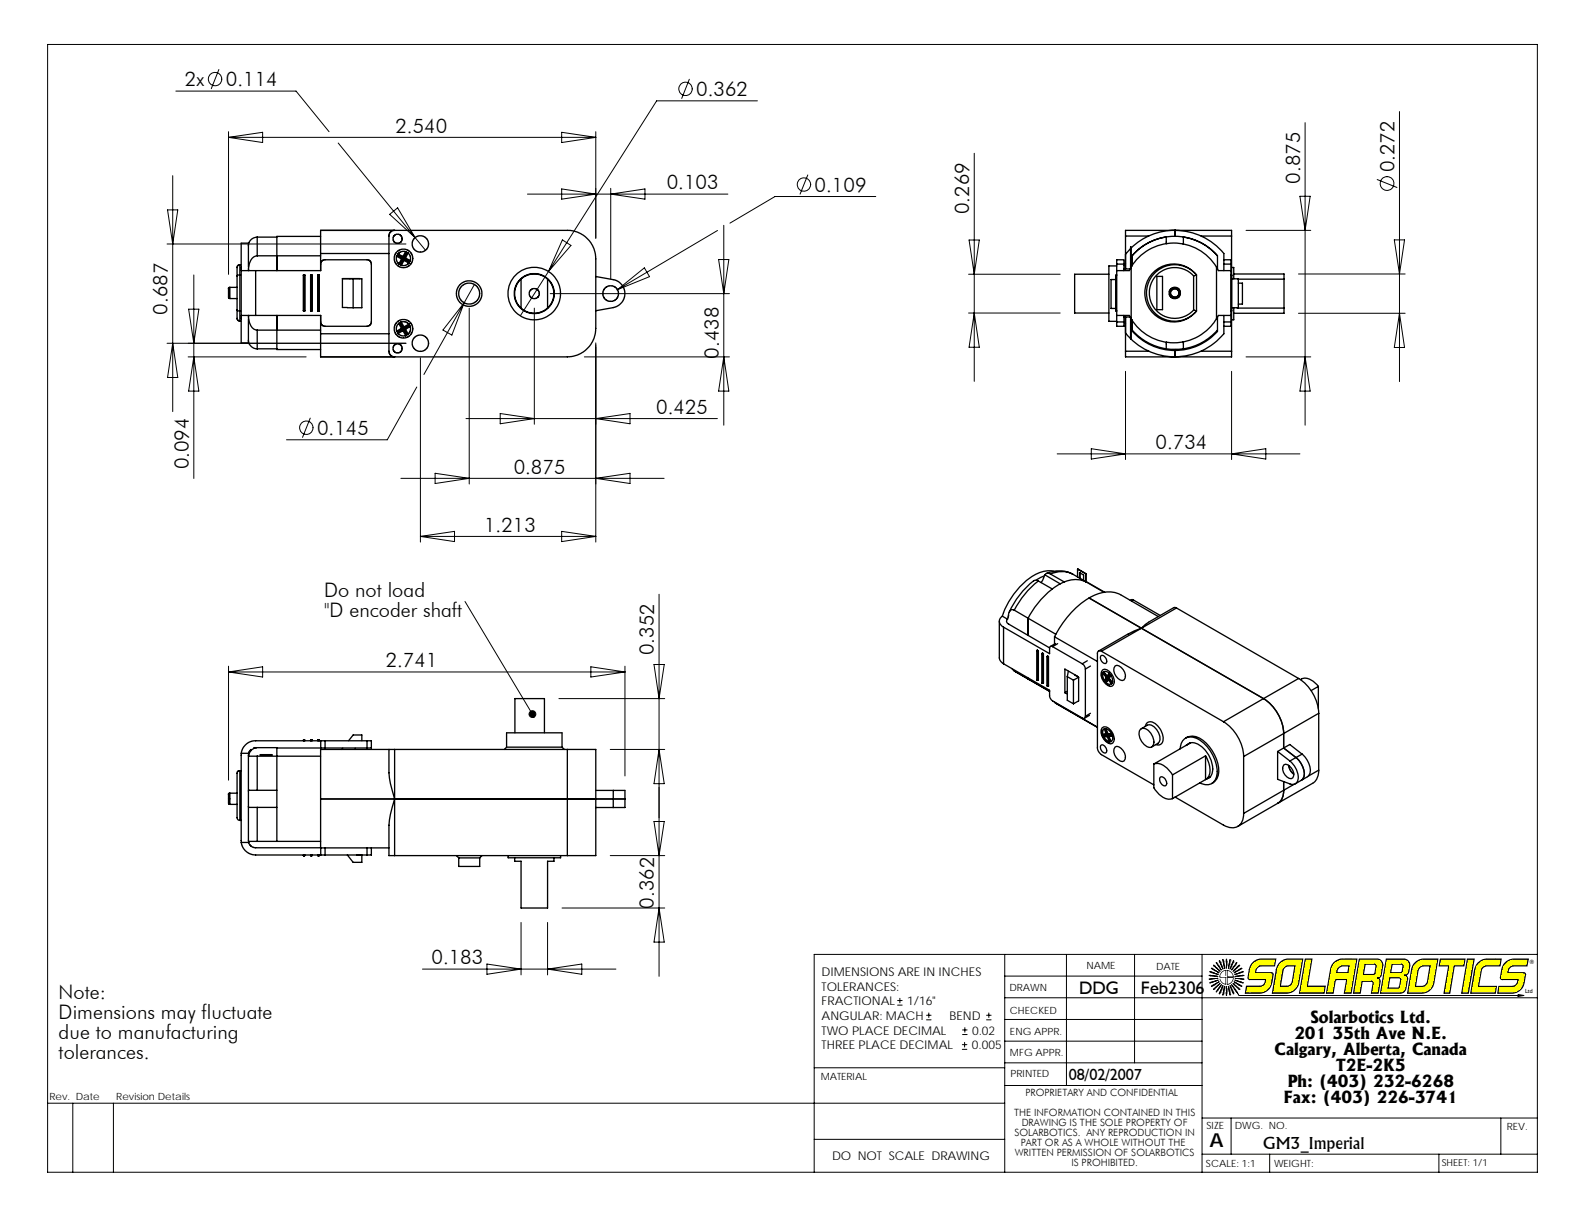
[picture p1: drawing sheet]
<svg xmlns="http://www.w3.org/2000/svg" width="279mm" height="216mm" viewBox="0 0 279 216" stroke-linecap="round" stroke-linejoin="round" font-family="sans-serif">
<defs><g id="words">
<g font-size="3.5">
<text x="32.5" y="15.2">2x</text>
<text x="39.7" y="15.2">0.114</text>
<text x="122.3" y="16.9">0.362</text>
<text x="69.4" y="23.3">2.540</text>
<text x="117.1" y="33.3">0.103</text>
<text x="143.1" y="33.7">0.109</text>
<text x="228.3" y="32.2" transform="rotate(-90 228.3 32.2)">0.875</text>
<text x="244.9" y="30.3" transform="rotate(-90 244.9 30.3)">0.272</text>
<text x="170.2" y="37.6" transform="rotate(-90 170.2 37.6)">0.269</text>
<text x="29.4" y="55.3" transform="rotate(-90 29.4 55.3)">0.687</text>
<text x="126.2" y="63" transform="rotate(-90 126.2 63)">0.438</text>
<text x="55.7" y="76.4">0.145</text>
<text x="115.3" y="72.7">0.425</text>
<text x="33.1" y="82.5" transform="rotate(-90 33.1 82.5)">0.094</text>
<text x="90.2" y="83.2">0.875</text>
<text x="202.9" y="78.9">0.734</text>
<text x="85" y="93.4">1.213</text>
<text x="56.9" y="104.8">Do not load</text>
<text x="56.9" y="108.4">&quot;D encoder shaft</text>
<text x="67.7" y="117.2">2.741</text>
<text x="114.9" y="115.1" transform="rotate(-90 114.9 115.1)">0.352</text>
<text x="114.9" y="159.6" transform="rotate(-90 114.9 159.6)">0.362</text>
<text x="75.8" y="169.4">0.183</text>
<text x="10.3" y="175.4">Note:</text>
<text x="10.3" y="178.9">Dimensions may fluctuate</text>
<text x="10.3" y="182.4">due to manufacturing</text>
<text x="10.3" y="185.9">tolerances.</text>
</g>
<text font-size="3.4" x="212.4" y="201.4">A</text>
<g font-size="3.2">
<text x="189.5" y="174.7">DDG</text>
<text x="200.4" y="174.6">Feb2306</text>
</g>
<g font-size="2.8">
<text x="230.1" y="179.7">Solarbotics Ltd.</text>
<text x="223.8" y="185.4">Calgary, Alberta, Canada</text>
<text x="227.3" y="182.6">201 35th Ave N.E.</text>
<text x="187.7" y="189.7">08/02/2007</text>
<text x="226.1" y="191">Ph: (403) 232-6268</text>
<text x="234.6" y="188.2">T2E-2K5</text>
<text x="225.4" y="193.8">Fax: (403) 226-3741</text>
<text x="221.8" y="201.8">GM3_Imperial</text>
</g>
<g font-size="2.1">
<text x="144.3" y="171.4">DIMENSIONS ARE IN INCHES</text>
<text x="144.3" y="174">TOLERANCES:</text>
<text x="144.3" y="176.6">FRACTIONAL</text>
<text x="144.3" y="179.2">ANGULAR: MACH</text>
<text x="159.3" y="176.6">1/16&quot;</text>
<text x="166.7" y="179.2">BEND</text>
<text x="144.3" y="181.8">TWO PLACE DECIMAL</text>
<text x="144.3" y="184.4">THREE PLACE DECIMAL</text>
<text x="170.7" y="184.4">0.005</text>
<text x="170.7" y="181.8">0.02</text>
<text x="146.1" y="203.9">DO NOT SCALE DRAWING</text>
</g>
<g font-size="1.8">
<text x="190.8" y="170.3">NAME</text>
<text x="203" y="170.4">DATE</text>
<text x="177.3" y="174.1">DRAWN</text>
<text x="177.3" y="178.1">CHECKED</text>
<text x="177.4" y="181.7">ENG APPR.</text>
<text x="177.4" y="185.5">MFG APPR.</text>
<text x="144.1" y="189.8">MATERIAL</text>
<text x="177.5" y="189.3">PRINTED</text>
<text x="8.7" y="193.2">Rev. Date</text>
<text x="20.4" y="193.2">Revision Details</text>
<text x="178.1" y="196.1">THE INFORMATION CONTAINED IN THIS</text>
<text x="179.4" y="197.9">DRAWING IS THE SOLE PROPERTY OF</text>
<text x="180.1" y="192.6">PROPRIETARY AND CONFIDENTIAL</text>
<text x="178.2" y="199.6">SOLARBOTICS. ANY REPRODUCTION IN</text>
<text x="178.2" y="203.1">WRITTEN PERMISSION OF SOLARBOTICS</text>
<text x="179.3" y="201.4">PART OR AS A WHOLE WITHOUT THE</text>
<text x="211.9" y="198.3">SIZE</text>
<text x="216.9" y="198.4">DWG. NO.</text>
<text x="264.6" y="198.5">REV.</text>
<text x="188.2" y="204.9">IS PROHIBITED.</text>
<text x="211.8" y="204.9">SCALE: 1:1</text>
<text x="223.7" y="205">WEIGHT:</text>
</g>
<text font-size="1.7" x="253.2" y="204.9">SHEET: 1/1</text>
<g font-size="1">
<text x="268.6" y="169.4">®</text>
<text x="267.8" y="174.5">Ltd</text>
</g>
</g></defs>
<g fill="none" stroke="#000" stroke-width=".18">
<path d="M8.4 7.8h261.6v198.1h-261.6zM30.9 16h21.1l5.8 7.1M38.4 12.2l-1.3 3.4M121.1 13.9l-1.4 3.4M133 17.7h-17.7l-23.9 37.8M245.8 19.6v35.4M29.4 36.9h1.8l-.9 6zM30.3 30.9v12M40.1 23.1v25.1M40.1 24.1h64.5M40.1 24.1l6-.9v1.8zM59.4 25.1l13.5 16.6"/>
<path d="M68.4 37.7l1.4-1.2 3.1 5.2zM92.6 34.1h14.7M98.6 33.2l6 .9-6 .9zM98.6 23.2l6 .9-6 .9zM104.6 23.1v18.8M107.3 33.1v15.9M107.3 34.1h20.5M107.3 34.1l6-.9v1.8zM127.1 39.6v23.1M141.9 30.7l-1.4 3.4M153.8 34.5h-17.7l-7.9 4.7M171.1 26.9v28.1"/>
<path d="M228.3 34.5h1.8l-.9 6zM229.2 21.5v19M241.9 31.5l3.4 1.4M29.3 42.9h42M30.3 42.9v29.4M33.1 54.3h1.8l-.9 6zM34 48.3v14.4M72.9 41.7l1.8 2.3M81.5 53.2l-7.1 12.6M81.5 53.2l-2.1 5.7-1.6-.9zM82.4 54.1v30.9M83.3 50l-1.8 3.2"/>
<path d="M93.8 54.1v20.4M96.6 51.6h31.5M98.8 42.1l1.5 1-4 4.6zM106.2 52.2l-.1 .1M108.4 50.9h.1M108.4 50.9l4.8-3.8 .9 1.5zM126 40.5l-17.6 10.4M126.2 45.6h1.8l-.9 6zM170.1 55h16.1M170.1 48.2h16.1M170.2 42.2h1.8l-.9 6zM171.1 55v12"/>
<path d="M171.1 55l.9 6h-1.8zM218.8 40.5h11.4M228 55h18.8M228 48.1h18.8M229.2 40.5v34.2M244.9 42.1h1.8l-.9 6zM245.8 55v12M245.8 55l.9 6h-1.8zM29.3 60.3h42M30.3 60.3l.9 6h-1.8zM33 62.7h20.8M34 62.7l.9 6h-1.8z"/>
<path d="M34 62.7v21.4M54.5 73.4l-1.4 3.4M73.2 68l-5.2 9.3h-17.7M73.8 62.8v32.4M81.8 73.5h22.8M87.8 72.6l6 .9-6 .9zM102.6 62.7h25.5M104.6 60.2v35M104.6 73.5h21.4M104.6 73.5l6-.9v1.8zM127.1 62.7v12M127.1 62.7l.9 6h-1.8z"/>
<path d="M185.7 79.7h30.6M191.6 78.8l6.1 .9-6.1 .9zM197.7 65.2v15.5M216.3 65.2v15.5M216.3 79.7h12M216.3 79.7l6-.9v1.8zM218.8 62.7h11.4M229.2 62.7l.9 6h-1.8zM70.4 84h34.2M73.8 94.2h30.8M73.8 94.2l6-.9v1.8zM76.4 83.1l6 .9-6 .9z"/>
<path d="M98.6 93.3l6 .9-6 .9zM104.6 84l6-.9v1.8zM104.6 84h12M40.1 117v20.1M40.1 118l6-.9v1.8zM40.1 118h69.6M81.7 105.7l11.8 19.8M103.8 117.1l5.9 .9-5.9 .9zM109.7 117v19.3M114.9 116.7h1.7l-.9 6zM115.7 104.4v18.3M98.1 122.7h18.6"/>
<path d="M107.2 131.7h9.5M115.7 122.7v21M115.7 138.3v21.2M115.7 131.7l.9 6h-1.7zM98.7 159.5h18M107.2 150.3h9.5M114.9 144.3h1.7l-.9 6zM115.7 159.5v12M115.7 159.5l.9 6h-1.7zM74.2 170.2h17.3M85.5 169.4l6 .8-6 1zM91.5 170.2h16.7"/>
<path d="M91.5 162.1v9.2M96.2 162.1v9.2M96.2 170.2l6-.8v1.8zM157.6 176.6h.8M157.6 175.8h.8M158 175.4v.8M162.7 179.2h.8M162.7 178.4h.8M163.1 177.9v.9M173.2 179.2h.9M173.2 178.4h.9M173.7 177.9v.9"/>
<path d="M176.4 167.7v38.2M176.4 171.5h34.7M176.4 175.3h93.6M176.4 179.1h34.7M187.3 167.7v23M199.2 167.7v19M211.1 167.7v38.2M270 167.7h-127v38.2M8.4 193.8h168M12.8 193.8v12.1M19.9 193.8v12.1M143 187.6h33.4"/>
<path d="M169 184.3h.8M169 183.5h.8M169 181.7h.8M169 180.9h.8M169.4 183.1v.8M169.4 180.5v.8M176.4 190.7h34.7M176.4 182.9h34.7M176.4 186.7h34.7M211.1 196.4h58.9M216.2 196.4v6.4M263.6 196.4v6.4"/>
<path d="M143 200.2h33.4M211.1 202.8h58.9M223 202.8v3.1M252.7 202.8v3.1"/>
<circle cx="37.8" cy="13.9" r="1.18"/>
<circle cx="120.4" cy="15.6" r="1.18"/>
<circle cx="141.2" cy="32.4" r="1.18"/>
<circle cx="243.6" cy="32.2" r="1.21"/>
<circle cx="53.8" cy="75.1" r="1.18"/>
</g>
<g fill="none" stroke="#000" stroke-width=".23">
<path d="M40.4 50.5l-.3 .1v1.7l.3 .1M40.4 50.5v2h1.2M40.4 50.5h1.2M41.6 54.5v1.5l.2 .3 .3 .1M41.6 54.5l.5 .2M41.6 48.5v6M42.1 46.5l-.3 .1-.2 .3v1.6M42.1 54.7v1.7M42.1 46.5v1.8M42.1 48.3l-.5 .2M42.1 46.5h.3M42.1 56.4h.3"/>
<path d="M42.1 48.3h.3M42.1 54.7h.3M42.1 48.3v6.4M42.4 46.9v.6h2.5M42.4 56v4.2h1.2v-4.2M42.4 46.9v-4.2h1.2v4.2M42.4 46.9v9.1M43.6 55.4a3.1 3.1 0 0 0 1 2.5l.6 .1M43.6 59.8a1.54 1.54 0 0 0 1.6 1.5M43.6 47.2l.1 .3M43.7 55.4l-.1 .3M44.9 47.5h11.4v-1.3l.2-.3 .4-.3 7.8 .1 .4 .3 .1 .4v10.2l-.3 .6-.4 .1h-7.4l-.4-.1-.3-.3-.1-1.5h-11.4"/>
<path d="M44.9 55.4h-2.5v.6M44.9 47.5v7.9M45.2 58v3.3M45.2 44.9a1.94 1.94 0 0 0-1.5 2.1l-.1 .5M45.2 41.7a1.53 1.53 0 0 0-1.6 1.5M45.2 41.7v3.2M45.2 44.9h11.1M45.2 58h11.1M45.2 41.7h3.4M48.6 55.4v5.9M53.3 54.6v.1M53.3 48.3h.2"/>
<path d="M53.3 48.3v6.3M53.3 48.3h.1M53.3 54.7h.2M53.3 48.3v6.4M53.5 48.3h.1M53.5 48.3v6.4M53.5 48.3v6.3h-.2M53.5 54.6v.1M54.5 54.6l.1 .1M54.5 48.3h.3M54.5 48.3v6.3M54.6 48.3l-.1 6.3"/>
<path d="M54.6 48.3h-.1M54.6 48.3h.2M54.6 54.7h.2M54.8 48.3h.1M54.8 48.3v6.4M54.8 48.3v6.3l-.2 .1M54.8 54.6v.1M55.8 54.6l.1 .1M55.8 48.3h.3M55.8 54.6h.3M55.8 48.3v6.3M55.9 48.3h-.1"/>
<path d="M55.9 48.3h.1v6.4M55.9 54.7h.1M55.9 48.3v6.4M56 48.3h.1M56.1 54.6l-.1 .1M56.1 48.3v6.3M56.3 44.5v-4h43.3a5 5 0 0 1 5 5v12.2l-.2 1.3a5 5 0 0 1-4.8 3.7h-43.3v-4.1M56.3 41.5h-7.7v6M56.3 44.5h12M56.3 58.6h12M56.3 44.5v3M56.3 55.4v3.2"/>
<path d="M60.1 49h3.4v5.1h-2.5M61.4 48.9v.1M62 49v5.1M63.2 49l-3.1-.1v5.1h.9M69.3 40.5l-.6 .1-.4 .7v20.6l.3 .5 .7 .3M69.6 45h.1M69.7 58.2l.2 .4M69.7 45l-.1 .8 .4 .6M69.7 58.2h.1M69.7 58.2l.2 .1M69.7 45l.8 .5M69.9 44.6l-.3 .4"/>
<path d="M69.9 44.6h.1M69.9 44.6l.1 .3M69.9 58.6l.6 .4 .7-.1M69.9 58.6h.1M69.9 44.6l.9 .5M69.9 44.9l.9 .5M69.9 44.9l-.3 .1M69.9 58.3h.1M70 44.9l.8 .4M70 44.9h-.1M70 58.3l-.1 .3M70 56.8l-.4 .6 .1 .8"/>
<path d="M70 56.8h.1M70 56.8l.5 .9M70 56.8l.3 .1M70 46.4h.1M70 46.4l.5 .2M70.3 56.9l.5 .8M70.3 46.3l-.3 .1M70.3 46.3l.1 .1M70.4 56.8l-.1 .1M70.4 56.8l.5 .9M70.4 46.4l.1 .2M70.4 56.6h.1"/>
<path d="M70.4 56.6l-.4 .2M70.4 56.6v.2M70.5 56.6l.7-.1 .6 .4M70.5 56.6l.5 .8M70.5 46.6h.1M70.5 57.7l-.8 .5M70.5 57.7h.3M70.5 45.5l-.5 .9M70.6 41.9l-.1 .5-.7 .4-.5-.2-.3-.5 .1-.6 .5-.4 .7 .2 .3 .7M70.8 58.1l.4 .8M70.8 58.1l-.9 .5M70.8 45.1v.2"/>
<path d="M70.8 57.7l-.9 .6M70.8 45.4l-.5 .9M70.8 45.4l-.3 .1M70.8 57.8l-.8 .5M70.8 57.8v.3M70.8 57.8l.5 .9M70.9 45.5l.9 .5M70.9 45.5l-.5 .9M70.9 45.5l.1 .2M70.9 57.8h.3M70.9 57.8l.5 .9M70.9 45.4l.9 .5"/>
<path d="M71 57.4l-.1 .3M71 45.7l-.5 .9M71 45.7l.8 .5M71.2 57.8l.5 .9M71.2 45.3l.9 .5M71.2 45.3l-.3 .1M71.2 44.2h-.7l-.6 .4M71.2 44.2l-.4 .9M71.2 44.2l.5 .2M71.2 58.9l.1 .1M71.2 44.2h.1M71.2 44.2l.1 .3"/>
<path d="M71.3 58.7v.3M71.3 44.5l-.5 .8M71.3 44.5h.1M71.4 44.5l-.5 .9M71.4 58.7h-.1M71.4 58.7h.3M71.6 44.4l.5 .7v.7M71.7 44.4l-.5 .9M71.7 58.7l-.4 .3M71.7 44.4h.1M71.7 44.4l-.3 .1M71.7 57.2l.1 .1"/>
<path d="M71.7 57.2l-.8 .5M71.8 46v.2M71.8 46.2l-.6 .4h-.7M71.8 56.9l-.8 .5M71.8 57.3l-.9 .5M71.8 57.3l.3 .1M71.8 46.2h.1M71.8 45.9v.1M71.8 56.9l.3 .5M71.8 56.9h.1M71.8 56.9l-.1 .3M72 57.4l.1 .7-.4 .6"/>
<path d="M72.1 57.4h.1M72.1 57.4l-.9 .4M72.1 45.8h.1M72.1 45.8l-.3 .4M72.1 45.8l-.3 .1M80.2 51.6v.7l.5 .7 .6 .5 .8 .3 1-.1 .7-.4 .6-.8 .2-.9-.1-.7-.4-.8-.6-.5-.8-.3-1 .1-.8 .4-.6 .8-.1 1M84.2 51.6l-.1 .6-.3 .5-.6 .5-.5 .2h-.7l-.7-.3-.4-.5-.3-.8v-.6l.3-.7 .4-.4 .8-.4 .8 .1 .7 .3 .5 .7 .1 .8M91.5 54.1l.9 .6a3.7 3.7 0 0 0 2.2 .2l.9-.3 .7-.5M91.5 49l.6-.4 .9-.4a3.4 3.4 0 0 1 3.2 .8M91.5 49l-.7 1a3.4 3.4 0 0 0 .7 4.1M91.5 49v5.1M94.7 51.6l-.2 .6-.7 .3-.7-.3-.2-.8 .5-.6 .6-.1 .5 .3 .2 .6"/>
<path d="M96.2 49l.5 .7 .4 .8a3.6 3.6 0 0 1-.1 2.5l-.8 1.1M96.2 49v5.1M97.3 51.6l-.1 1-.7 1.2-.9 .8-1.4 .5-1.4-.2-1.2-.6-.8-1-.5-1.4 .2-1.4 .6-1.2 1-.8 1.4-.4 1.4 .1 1.2 .7 .9 1.1 .2 .7 .1 .9M98.4 51.6a4.6 4.6 0 0 1-6.5 4.2 4.6 4.6 0 0 1-1-7.7 4.6 4.6 0 0 1 7.4 2.3l.1 1.2M104.6 48.6l3.2 .5 .6 .3 .9 .7 .4 1.2-.2 1.3-.3 .6-.6 .5-.9 .3-3.1 .6M105.9 51.6l.3 .9 .5 .3 .5 .2 .9-.4 .4-.4 .1-.6-.3-.9-.8-.5h-.6l-.5 .3-.4 .5-.1 .6M194.7 48.2h-6v6.8h6M196 54.6v.1M196 54.6h.1M196 48.3v6.3M196 49.1h-.9v5.1h.9M196 48.3l.1 6.4"/>
<path d="M196 48.3h.1M196.1 55.4h2.2l.3 .6M196.1 46.4v-.8h1.3v.8M196.1 56.6v.7h1.3v-.7M196.1 46.7h-1.4v2.9v6.9h1.4M196.1 46.4h1.3M196.1 56.6h1.3M196.1 46.4v10.2M197.3 55.4v.3h1.2M197.4 56.6l.3 .3M197.4 46.4v.8M197.4 55.7v.9"/>
<path d="M197.7 41.5v-1h18.6v1M197.7 58.5a11.1 11.1 0 0 0 8.7 4.2M197.7 46.3l-.3 .3M197.7 41.5h4M197.7 41.5v5.7M197.7 55.7v6M198.5 47.2h-1.2v.3M198.5 43.7l-.8 1M198.5 55.8v3.7l.1-3.5M198.6 47l-.1-3.6v3.7M198.6 46.9l-.3 .6h-2.2M198.6 56a8.8 8.8 0 0 0 15 0"/>
<path d="M198.6 46.9a8.7 8.7 0 0 1 15 0M198.6 46.9v9.1M198.8 56.2v1.9a10 10 0 0 0 15 .1v-.2M198.8 45.1v1.6M198.8 44.9a9.9 9.9 0 0 1 15 0v2.3M198.8 56.2v1.8a10 10 0 0 0 6 3.3M198.8 44.9v1.8M203.2 48.6h1v5.8h-1zM204.8 41.6a9.9 9.9 0 0 0-6 3.3M204.8 41.7l.1 1.1M206.4 41.5v-1a11.1 11.1 0 0 1 8.5 4v3M206.4 40.4a11.1 11.1 0 0 0-7.8 3.2"/>
<path d="M207.8 42.9v-1.2a9.8 9.8 0 0 1 6 3.2M209.6 48.5l-1-.9-1-.4a4.4 4.4 0 0 0-5.8 4.3 4.5 4.5 0 0 0 2.9 4.1 4.5 4.5 0 0 0 4.9-1.1M209.6 54.5l.5 .2M209.6 48.5v6M210.1 48.3a5 5 0 0 0-7.2-.4 5 5 0 0 0 0 7.2 5 5 0 0 0 7.2-.4M210.1 48.3l-.5 .2M210.1 48.3a5.1 5.1 0 0 0-7.4-.6 5.1 5.1 0 0 0 0 7.5 5.1 5.1 0 0 0 7.4-.6M210.1 48.3v6.4M210.9 41.5h5.4M213.6 46.9l.4 .6h2.2M213.6 46.9v9.1M213.8 55.7v2.3a10 10 0 0 1-6 3.3"/>
<path d="M214.9 55.4v3.2a11.2 11.2 0 0 1-8.5 4.1M214.9 45.6h1.3v.8M214.9 46.4h1.3M214.9 56.6h1.3M216.2 55.4h-2.2l-.4 .6M216.2 48.3h.1M216.2 56.6v.7h-1.3M216.2 46.4v10.2M216.3 48.3h.1M216.3 47h.4v2M216.3 41.5v20.2M216.3 48.3v6.3h-.1"/>
<path d="M216.3 54.6l-.1 .1M216.3 49h1.2v5.1h-1.2M216.7 54.1v2.1h-.4M216.7 48.1h8.8v.9M217.3 54.1h8.2M217.5 49.7h.7v1.3v2.4h-.7M217.5 49h8M225.5 49v6h-8.8M45.2 61.3h3.4M48.6 61.3v.1h7.7M197.7 61.7v1h18.6v-1M197.7 61.7h4"/>
<path d="M204.8 61.3l1.5 .1 1.5-.1M204.9 60.1l-.1 1.2M206.4 61.4v1.3M207.8 60v1.3M210.9 61.7h5.4M189.2 100v1.4M189.2 100l1.4 .8M189.2 100l1.5 .8M175.5 109.1v6.6l.2 .5 .5 .4M176 108.2a1.06 1.06 0 0 0-.5 1.1 1.06 1.06 0 0 0 .7 .9M176 108.2l.9 .6M176.2 116.6l8.1 4.7a1.69 1.69 0 0 0 .5 1.8l5.3 3 .2 .1 .2-.1 .1-.3"/>
<path d="M176.2 110.2l8.1 4.6 .1-1.1 .2-.2 .2 .1M176.2 110.2v6.4M176.9 108.8a.51 .51 0 0 0 .2 .8l7.2 4.2M177.1 108.1l-.2 .7M177.7 117.4l.4 .5M178.1 107.2l-.4-.1a1.48 1.48 0 0 0-.7 1.4M178.1 117.9l2.8 1.6M178.1 107.2l2.5 1.4M178.1 117.9l2.5 1.4M180.6 119.3l3.7 2.2-3.4-2M180.6 108.6l4.8 2.8M180.6 108.6v3"/>
<path d="M180.6 119.1v.2M180.6 119.3l.3 .2M182.1 119.4h.1M182.1 114.3h.1M182.1 119.4l.1 .1M182.1 114.3v5.1M182.1 114.3l.1 .1M182.2 119.5h.1M182.2 114.4h.1M182.2 114.4v5.1l.1-5.1M182.2 114.3v.1M182.2 114.3l.1 .1"/>
<path d="M182.3 119.5h.1M182.3 114.3h-.2v5.1M182.3 114.3l.1 .1M182.3 114.3h-.1M182.4 102.1l-.4-.2-.3 .1a14.4 14.4 0 0 0-4.5 5.5M182.4 102.1a15.4 15.4 0 0 0-4.3 5.1M182.4 119.5h-.1M182.4 102.1l2.4 1.4M182.4 114.4v5.1M182.4 114.4h-.1M183 119.9v.1M183 114.8v.1"/>
<path d="M183 114.8v5.1M183 120h.1M183 114.8h.1M183 114.9v5.1M183 114.9h.1M183 114.8l.2 .1M183.1 114.7l-.1 .1M183.1 114.7h.1M183.1 114.7l.1 .1M183.1 114.9h.1M183.1 114.9v5.1M183.2 114.9h-.1"/>
<path d="M183.2 114.9h.1M183.2 114.9l-.1 5.1M183.2 114.8v.1M183.2 114.9v5.1M183.4 101.1l-1.5 .8M183.5 101l-.7 1.3M183.5 101l2.7 1.6M183.8 100.7a5.4 5.4 0 0 1 4.6 .2M183.9 115.3v5.2M183.9 115.3l.1 .1M184 115.3h-.1M184 115.4h.1"/>
<path d="M184 115.3h.1M184 115.4v5.1M184.1 115.4l-.1 5.1M184.1 115.3v.1M184.1 115.3l-.1 .1M184.1 115.4v5.1M184.1 115.4h.1M184.5 100.8l.5-.2a4.3 4.3 0 0 1 3.4 .3l2.3 1.3M184.5 100.8a.66 .66 0 0 0-1 .2M184.5 100.8l2.4 1.4M184.8 113.6l5.3 3M185.1 100.3a6.8 6.8 0 0 0-5.9 2.7 13.8 13.8 0 0 0-3.2 5.2"/>
<path d="M185.2 111.9l7.5 4.3M185.2 111.9v1.2M185.4 113.1l-.9 .5M185.7 113.1l-.9 .5M187.4 118.9l1.1 .6M187.4 118.9v4.1l1.1 .6M187.6 117.9l-.2 1M188.5 119.5v4.1M188.8 118.6l.6 .4M189.2 118.8l-2.2-1.3v4.2M189.4 119l-.9 .5M189.4 119v4.1l-.9 .5"/>
<path d="M189.6 101.6v-1l.7 .4v1M189.7 100.6v1M189.9 101.7l.4 .2M190.1 116.6a1.14 1.14 0 0 1 .5 .9M190.6 117.5v8.3M190.6 100.8v1.4M190.7 100.8h-.1M190.7 100.8v1.4M190.7 102.2l3.3 1.8M190.9 116.1l-.8 .5M191.3 105.1a16.7 16.7 0 0 0-6.1 6.8M191.3 105.1a5.6 5.6 0 0 1 5.5-.6l6.6 3.8"/>
<path d="M191.3 105.1l30.6 17.6M191.5 117l-.9 .5M193.3 115.3a.84 .84 0 0 1 .9 .2 .84 .84 0 0 1 .1 .9l-.1 .1a.98 .98 0 0 1-.9-1.2zM193.4 114.4h-.5l-.2 .4v16.5a1.56 1.56 0 0 0 .7 1.3l9.2 5.3M193.4 114.4l21.5 12.4M193.5 117.9l.3-.3a2.04 2.04 0 0 1 1.7 2.7l-.3 .3a2.06 2.06 0 0 1-1.7-2.7zM193.5 118.1a2.32 2.32 0 0 0 1.4 2.3M193.7 118.3h.1M193.7 118.3v.6l.3 .6M193.7 118.3l.6 .7M193.8 118.2l-.1 .1M193.8 118.2h.2"/>
<path d="M193.8 118.2l.6 .7M193.8 118h.1M193.8 118l-.1 .3M193.8 118a.77 .77 0 0 1 1 .3M193.8 118l.7 .8M193.9 104.1l-3.1-1.8a5.7 5.7 0 0 0-6 1.2 15.7 15.7 0 0 0-4.2 5.1M193.9 118.1l-.1 .1M193.9 119.5l.3 .4M193.9 119.5h.1M194.1 119.4l-.2 .1M194.1 119.4l.2 .4M194.2 119.9a.76 .76 0 0 0 1 .2"/>
<path d="M194.2 119.9h.1M194.3 119l-.3 .5M194.4 118.9l-.3 .5M194.4 119.4l.1 .1M194.4 119.4h-.3M194.4 118.9l-.1 .1M194.5 119.5l-.1 .1M194.6 119.4l-.4 .5M194.6 118.7l-.1 .1M194.6 118.7l.2 .2M194.6 119.4l.6 .7M194.7 119.3l.6 .7"/>
<path d="M194.7 119.3l-.1 .1M194.8 119.1l.6 .8M194.8 118.9l-.4 .5M194.8 118.9h-.4M194.8 118.3l.3 .3M194.8 118.3l-.3 .5M194.8 119.1l-.1 .2M194.8 119h.1M194.8 119l-.3 .5M194.8 119v.1M194.8 118.3l-.2 .4M195 118.5l-.2 .4-.2-.2"/>
<path d="M195.1 118.6l-.2 .4M195.1 118.6l.3 .6v.7M195.1 118.6l-.3 .5M195.1 118.6h.1M195.4 119.9l-.2 .2M195.7 117.1l.3-.2a1.81 1.81 0 0 1 1.5 2.4l-.3 .2a1.81 1.81 0 0 1-1.5-2.4zM199.1 105.4l-.3-.1-.3 .2M199.1 105.4l-.4 .2M199.1 105.4l4.7 2.7M206.6 106.8h-.5l-5 2.9a2.78 2.78 0 0 1-1.9 1.1l-6.3 3.6M206.6 106.8l-13.2 7.6M206.6 106.8l21.4 12.4"/>
<path d="M228 119.2a7.7 7.7 0 0 1 3.6 6.1M228 119.2l-6.1 3.5M228.4 119.4a2.16 2.16 0 0 1 2.8 .8l.3 .4M40.4 139.3l-.3 .2v1.7l.3 .1M40.4 139.3v2M40.4 139.3h1.2M42.1 135.4l-.3 .1-.2 .2v4.5v3.6l.2 .2 .3 .1M42.1 135.4v8.7M42.1 135.4h.3M42.4 132.3v15.7M42.4 132.3h1.3M43.7 132.3v15.7"/>
<path d="M44.1 131.7l-.4 .6M44.6 131.3h4v16.5M45.1 131.3a1.6 1.6 0 0 0-1.5 1.5h1.6M45.2 132.8v6M45.2 132.8h11.1M45.7 132.6l2 .1zM48.6 138.8h-4.9l-.1 .2M48.6 131.4h7.7M53.3 130v.1M53.3 130h.2h-.2M53.3 130h.1M53.5 130h.1"/>
<path d="M53.5 130v.1M54.5 130v.1M54.5 130h.3M54.6 130v.1M54.8 130h.1M54.8 130h-.3M54.8 130v.1M55.8 130v.1M55.9 130h.1h-.2M55.9 130h-.1M55.9 130v.1M56 130h.1"/>
<path d="M56.1 130l-.1 .1M56.1 130v.1M56.3 130.1h.8M56.3 131.4h.8M56.3 130.1l-11.9 .1-.8 .3-.6 .4-.5 .8-.1 .6M56.3 130.1v1.3M57.1 130.1v1.3M57.1 130.1h7.4M57.1 131.4h7.4M60.2 131.4l-.2 .3M61.2 130.1l.8-1h1.5v1M62.4 131.4l-.1 .3"/>
<path d="M64.5 130.1h.7v1.3h-.7M64.5 130.1v1.3M68.3 131.7a19.3 19.3 0 0 0 1 8.6v.1a17.3 17.3 0 0 0-1 4.6v5.3h1M68.3 131.7h1M68.3 131.7h-12v8.7M69.3 131.7v18.6M69.3 131.7h30.3M89 131.3h9.7M89 131.3v-2.6h2.9h6.8v2.6M89 131.3l-.4 .4M90.4 128.7v-6h2.2h3v6M98.7 131.3l.4 .4"/>
<path d="M99.6 131.7h5v18.6h-5M99.6 131.7v18.6M104.6 138.9h3.1M107.7 138.9h2v3h-2M107.7 138.9v3M183.1 120h.1M183.2 120h.1M183.9 120.5h.1M184 120.5h.1M184.1 120.5h.1M185.2 123.4l7.5 4.4M185.2 123.4l7.5 4.3"/>
<path d="M185.2 123.3v.1M187 121.7l.4 .2M187.4 121.4l-.4 .3M191.3 125.7l-.9 .5M191.5 125.3l-.9 .5M193.3 131l.1-.1a.95 .95 0 0 1 .8 1.3 .91 .91 0 0 1-.9-1.2zM193.5 128.2a2.31 2.31 0 0 0 1.4 2.3M193.6 127.8a1.4 1.4 0 0 1 1.9 1.1 1.25 1.25 0 0 1-.3 1.7 2.05 2.05 0 0 1-1.6-2.8zM193.7 129h.1M193.7 129l.1 .5M193.8 129l.2 .4M193.8 129.5h.1"/>
<path d="M193.9 129.5a1.54 1.54 0 0 0 .9 .8M193.9 128.1a.84 .84 0 0 0-.2 .9M193.9 128.1l.4 .8M194 129h.1M194 129.4l-.2 .1M194.1 128l.3 .9M194.1 129l.1 .1M194.2 129.1l-.2 .3M194.2 128l-.3 .1M194.2 128h.1M194.2 128l.6 .4 .4 .5M194.2 128l.4 .9h.6"/>
<path d="M194.3 128.9l-.6 .1M194.4 128.9h.2M194.4 128.9h-.1M194.5 129.4l.3 .9M194.5 129.4l-.6 .1M194.6 128.9l.2 .1M194.6 129.3l.3 .9M194.6 129.3l-.6 .1M194.6 129.3l-.1 .1M194.8 129.4l.3 .9M194.8 129h-.7M194.8 130.3h.1"/>
<path d="M194.8 129.1l.1 .2M194.8 129.1h-.6M194.8 129.1l-.2 .2M194.9 129.3l-.1 .1M194.9 130.2l-.1 .1M195.1 130.1l-.2 .1M195.1 130.2h-.2M195.1 130.3h.1M195.1 130.3h-.3M195.2 128.9h.1M195.2 128.9l.1 .4M195.2 128.9l-.4 .1"/>
<path d="M195.2 129l-.3 .1v.2M195.3 129.3a.76 .76 0 0 1-.2 1M195.3 129.3l-.5 .1M195.3 129.3h-.4M195.7 131.4l.3-.3a1.81 1.81 0 0 1 1.5 2.4l-.2 .3a1.79 1.79 0 0 1-1.6-2.4zM200.4 128a1.71 1.71 0 0 1 2 1.4 1.45 1.45 0 0 1-.2 1.8 1.82 1.82 0 0 1-1.9-1.4 1.48 1.48 0 0 1 .1-1.8zM200.4 128l1.1-.6a1.63 1.63 0 0 1 1.8 1 1.64 1.64 0 0 1 0 2.2l-1 .6M201.1 127.6a.99 .99 0 0 1 .8-.8 .99 .99 0 0 1 1 .3 3.2 3.2 0 0 1 1.3 3.3 .85 .85 0 0 1-1.2 .4M202.6 134.2v4.2a3.8 3.8 0 0 0 2.7 2l.6-.1M202.6 134.2a2.86 2.86 0 0 1 3 1.5l.3 .4M203.8 136.5a1.01 1.01 0 0 1 .9 1.5 1.03 1.03 0 0 1-.9-1.5zM205.9 136.1v4.2"/>
<path d="M207.3 131.6a1.93 1.93 0 0 1 1-2 1.93 1.93 0 0 1 2.1 .2 6.9 6.9 0 0 1 3.3 6.4 1.86 1.86 0 0 1-3 1.3M208.2 129.7a2.41 2.41 0 0 1 2.8 .1 7.1 7.1 0 0 1 3 6.3l-.4 .8-.8 .7M208.3 131l.1-.1-5.8 3.3M208.5 130.8a2.13 2.13 0 0 1 2.8 .6 4.9 4.9 0 0 1 1.5 4.6l-.5 .6-.4 .2M208.9 130.6l-.2 .1M209.1 130.5l-.8 .4M211.7 132.8a3.9 3.9 0 0 1 .5 3.7l-.5 .4M211.7 136.9l-5.8 3.4M211.7 132.8l-5.8 3.3M211.7 132.8v4.1M212.4 136.6l-.2 .1M212.5 136.5l-.7 .4"/>
<path d="M212.5 136.5h.1M214.9 126.8a7.8 7.8 0 0 1 3.5 6.1M218.4 132.9v10M221.9 122.7a7.8 7.8 0 0 1 3.5 6.2v2.5M221.9 122.7l-7 4.1M224.4 132v4.9l2.1 .8a1.09 1.09 0 0 0 1.2-.2 1.09 1.09 0 0 0 .3-1.1 4.1 4.1 0 0 0-1.5-2.7M224.4 132l2.1 1.7M225.4 134.5a.97 .97 0 0 1 1.4 .5 1.29 1.29 0 0 1 .1 1.7 1.66 1.66 0 0 1-1.5-2.2zM225.4 138.8v.5a2.31 2.31 0 0 1-1 1.8M225.4 138.8l-7 4.1M225.4 131.4l-1 .6M225.4 137.3v1.5"/>
<path d="M225.4 131.4l2.2 1.7M225.4 131.4l1.1-.6 2.2 1.7M226.3 134.5l.2 .7 .7 .8M227.3 137.8l-1.9 1M227.6 133.1a3.6 3.6 0 0 1 1.3 3.5l-.4 .5M227.6 133.1l-1.1 .6M228.7 132.5a3.6 3.6 0 0 1 1.3 3.5l-.4 .5-2.1 1.2M228.7 132.5l-1.1 .6M231.5 120.6l-1.3 .7M231.5 120.6v3.9M231.6 135.3v.4a2.51 2.51 0 0 1-1.1 1.9l-6.1 3.5M231.6 135.3l-1.8 1"/>
<path d="M231.6 125.3l-13.2 7.6M231.6 125.3v10M40.4 141.3h1.2M42.1 144.1h.3M42.4 148l.1 .6 .5 .8 .6 .5 .8 .3h11.9M42.4 148h1.3M43.6 141.7l.2 .1h1.4M43.6 147.8h1.6M43.7 148l.4 .6 .8 .3h11.4M45.2 141.8v6M45.2 141.8h3.4M45.2 147.8h11.1"/>
<path d="M53.3 150.3h.2M53.3 150.3h.1M53.3 150.2v.1M53.5 150.2v.1M53.5 150.3h.1M54.5 150.3h.1M54.5 150.2v.1M54.6 150.2l-.1 .1M54.6 150.3h.2M54.8 150.2v.1M54.8 150.3h.1M54.8 150.3h-.2"/>
<path d="M55.8 150.3h.1M55.8 150.2v.1M55.8 150.3h.3M55.9 150.2v.1M55.9 150.3h.1M56 150.2v.1M56.1 150.3h-.1M56.1 150.2v.1M56.3 140.4h43.3M56.3 140.4v8.5h12M56.3 150.2h.8M56.3 148.9v1.3"/>
<path d="M57.1 148.9v1.3M57.1 150.2h7.4M61 150.2l1 1.3h1.5v-1.3h-.8M64.5 148.9v1.3M65.2 148.9v1.3h-.7M69.3 150.3h30.3M80.2 150.3l.4 .4M80.6 150.7h3.6M80.6 150.7v1.5h2.4h1.2v-1.5M84.6 150.3l-.4 .4M89.2 150.3v.4h7.4h1.8v-.4M90.4 150.7v.6h1.1v8.2h4h.7v-8.2h1.1v-.6"/>
<path d="M99.6 140.4h10.1M104.6 141.9h3.1M206.4 140l8.5 4.9a2.16 2.16 0 0 0 2.5 .3 2.16 2.16 0 0 0 1-2.3M224.4 141.1l-7 4.1"/>
<circle cx="70.9" cy="45.4" r="1.64"/>
<circle cx="70.9" cy="57.8" r="1.63"/>
<circle cx="73.8" cy="42.9" r="1.44"/>
<circle cx="206.3" cy="51.5" r=".74"/>
<circle cx="206.3" cy="51.5" r=".99"/>
<circle cx="69.8" cy="61.2" r=".81"/>
<circle cx="73.8" cy="60.3" r="1.45"/>
</g>
<path d="M93.2 124.9h.4l.3 .1 .2 .3v.4l-.3 .3-.3-.5 .3 .5a.6 .6 0 0 1-.8-.2 .6 .6 0 0 1 .2-.9z" fill-rule="evenodd" fill="#000" stroke="#000" stroke-width=".18"/>
<path d="M211.6 168.1h58.1v7.1h-58.1z" fill="#fff"/>
<path d="M217.6 174.9h49.7M266.6 174.7l1 .2-1 .1z" fill="none" stroke="#000" stroke-width=".18"/>
<path d="M217.1 174.3l.2-.1 .4 .7h-.1zM217.1 174.3l.2-.1zM217.1 174.3l.2-.1 .4 .7h-.1zM217.6 174.8h49.7v.1h-49.7zM267.3 174.8v.1zM217.6 174.8h49.7v.1h-49.7z" fill="#000"/>
<path d="M266.6 174.7l1 .2-1 .1z" fill="#000"/>
<path d="M234.2 169.2a6.1 6.1 0 0 0-.9 2.9l-.4 2.4h1.2l.4-2.2 .2-.2h1.8l-.4 2.4h1.2l1-6a6 6 0 0 0-3.7 .3zM235.1 170a2.48 2.48 0 0 1 1.8-.3l-.2 1.2h-2z" fill-rule="evenodd" fill="#ff0"/>
<path d="M238.2 168.5h.2l-1 6h-.2zM238.3 168.4h.1v.1zM235.8 168.4h2.5v.2h-2.5zM235.8 168.4v.2zM235.3 168.4h.5v.2h-.4zM234.9 168.6l.4-.2 .1 .2-.4 .2zM234.2 169.1l.7-.5 .1 .2a1.98 1.98 0 0 0-1.2 1.5h-.2l.1-.4zM233.6 170.3h.2l-.8 4.2h-.1zM232.9 174.5v.1h-.1zM232.9 174.3h1.2v.3h-1.2zM234.1 174.5l.1 .1zM234.4 172.3h.2l-.4 2.2h-.2zM234.4 172.3h.2zM234.4 172.3h.2zM234.4 172.1l.2 .2-.2-.1zM234.6 172h.2v.2l-.2 .1-.2-.2zM234.8 172h1.7v.2h-1.7zM236.5 172h.1v.1zM236.4 172.1h.2l-.4 2.4h-.2zM236 174.5l.1 .1h-.1zM236.1 174.3h1.2v.3h-1.2zM237.3 174.5v.1zM234.7 170.7h.2l-.1 .2h-.2zM234.7 170.7h.2zM234.7 170.4l.2 .1v.2h-.2zM234.8 170.2l.2 .1-.1 .2-.2-.1zM235.1 169.9l.5-.3h.3v.2l-.6 .2-.3 .3-.2-.1zM235.9 169.6h1v.2h-1zM236.9 169.6h.1v.1zM236.8 169.7h.2l-.2 1.2h-.2zM236.7 170.9l.1 .1zM234.7 170.8h2v.2h-2zM234.6 170.9l.1 .1z" fill="#000"/>
<path d="M229.2 168.5h1.2l-.8 4.7h3.1l-.2 1.3h-4.3z" fill-rule="evenodd" fill="#ff0"/>
<path d="M229.2 168.4h1.2v.2h-1.2zM229.2 168.4v.1zM229.1 168.5h.2l-1 6h-.2zM228.1 174.5l.1 .1h-.1zM228.2 174.3h4.3v.3h-4.3zM232.5 174.5l.1 .1zM232.6 173.2l.2 .1-.2 1.2h-.2zM232.7 173.1h.2l-.1 .2zM229.6 173.1h3.1v.3h-3.1zM229.5 173.2l.1 .2h-.2zM230.3 168.5h.2l-.8 4.8-.2-.1zM230.4 168.4h.1v.1z" fill="#000"/>
<path d="M220.3 168.9a4.4 4.4 0 0 1 2.7-.5l1 .1-.2 1.2h-2.3a1.02 1.02 0 0 0-1 1.2l3 .1a4.2 4.2 0 0 1-.8 2.9 2.82 2.82 0 0 1-2.6 .5l-1.4 .1 .2-1.3h2.7l.4-.4 .3-.7h-2.8l-.3-.3a4.4 4.4 0 0 1 1.1-2.9z" fill-rule="evenodd" fill="#ff0"/>
<path d="M219.3 170.3h.2l-.2 1.4h-.2zM219.3 170.3h.1zM219.3 170.3h.2zM219.4 169.9h.2l-.1 .4h-.2zM219.6 169.5l.2 .1-.2 .3h-.2zM219.9 169.1a2.17 2.17 0 0 1 1.6-.7v.2a2.07 2.07 0 0 0-1.7 1l-.2-.1zM221.5 168.4h2.5v.2h-2.5zM224 168.4h.2l-.1 .1zM223.9 168.5h.2l-.2 1.2h-.2zM223.8 169.7l.1 .1zM221.5 169.6h2.3v.2h-2.3zM221.5 169.6v.2zM221.3 169.6h.2v.2h-.2zM221.1 169.7l.2-.1v.2l-.1 .1zM220.7 170l.4-.3 .1 .2-.5 .3-.1 .3h-.1zM220.5 170.5h.1v.4h-.2zM220.4 170.9l.1 .1h-.1zM220.5 170.8h2.8v.2h-2.8zM223.3 170.8v.2zM223.3 170.8l.3 .1-.3 .1zM223.6 170.9l.1 .3h-.2l-.1-.2zM223.5 171.2h.2zM223.5 171.2h.2zM223.5 171.2h.1zM223.5 171.2h.2l-.2 1.4h-.3zM223.2 172.6h.3zM223.2 172.6l.2 .1-.1 .4-.2-.1zM223.1 173l.2 .1-.2 .4-.2-.1zM221.2 174.3a2.04 2.04 0 0 0 1.7-.9l.2 .1a2.36 2.36 0 0 1-1.9 1.1zM218.7 174.3h2.5v.3h-2.5zM218.6 174.5l.1 .1h-.1zM218.8 173.2l.2 .1-.2 1.2h-.2zM218.8 173.1l.1 .1h-.1zM218.9 173.1h2.3v.3h-2.3zM221.2 173.1v.3zM221.2 173.1h.2v.3h-.2zM221.4 173.1h.2v.2l-.2 .1zM222.1 172.4h.2l-.1 .3-.6 .6v-.2l.2-.2zM222.2 172.1h.2l-.1 .3h-.2zM222.3 172h.1v.1zM219.5 172h2.8v.2h-2.8zM219.5 172v.2zM219.3 171.9l.2 .1v.2l-.3-.1zM219.1 171.8l.2 .1-.1 .2zM219.1 171.8h.2zM219.1 171.7l.2 .1z" fill="#000"/>
<path d="M224.6 169.3l.2-.2a1.94 1.94 0 0 1 1.5-.6h2.5l-.4 2.3a6.1 6.1 0 0 1-.8 2.9 3.3 3.3 0 0 1-2.9 .8h-1.2l.7-4.4zM225.5 170.1l-.7 3.1 .9 .1a1.19 1.19 0 0 0 1.3-1.5l.4-2.1h-.4a1.51 1.51 0 0 0-1.5 .4z" fill-rule="evenodd" fill="#ff0"/>
<path d="M226.3 168.4h2.5v.2h-2.5zM228.8 168.4h.1v.1zM228.7 168.5h.2l-.7 4.1h-.2zM228 172.6l.2 .1zM228 172.6l.2 .1-.1 .4-.2-.1zM227.9 173l.2 .1-.3 .4-.1-.1zM226 174.3a1.98 1.98 0 0 0 1.7-.9l.1 .1a2.27 2.27 0 0 1-1.8 1.1zM226 174.5v.1zM223.5 174.3h2.5v.3h-2.5zM223.4 174.5l.1 .1h-.2zM224 170.3h.3l-.7 4.2h-.2zM224 170.3h.2zM224 170.3h.3zM224.2 169.9h.2l-.1 .4h-.3zM224.4 169.5l.2 .1-.2 .3h-.2zM224.7 169.1a2.1 2.1 0 0 1 1.6-.7v.2a2.02 2.02 0 0 0-1.7 1l-.2-.1zM225.2 170.5h.2l-.5 2.8-.2-.1zM224.7 173.2l.1 .2zM224.8 173.1h1.2v.3h-1.2zM226 173.1v.3zM226 173.1h.2v.3h-.2zM226.2 173.1h.1l.1 .2-.2 .1zM226.9 172.4h.2a1.06 1.06 0 0 1-.7 .9l-.1-.2 .3-.2zM227.3 169.7h.2l-.4 2.7h-.2zM227.4 169.6h.1v.1zM226.3 169.6h1.1v.2h-1.1zM226.3 169.6v.2zM226 169.6h.3v.2h-.2zM225.8 169.7l.2-.1 .1 .2-.2 .1zM225.4 170l.4-.3 .1 .2-.4 .3-.1 .3h-.2zM225.2 170.5h.1z" fill="#000"/>
<path d="M243.4 168.5l-1 6h3.5l.5-.2 .5-.5 .3-1.8a.53 .53 0 0 0-.6-.7 1.05 1.05 0 0 0 .9-1.2 1.14 1.14 0 0 0-.9-1.6zM244.5 169.4h1.6l.2 .1 .1 .2-.3 1.1-1.9 .1zM244.1 171.8l1.8 .1 .1 .2-.3 1.4-1.9 .1z" fill-rule="evenodd" fill="#ff0"/>
<path d="M243.4 168.5h.1l-1 6h-.2zM242.3 174.5l.1 .1h-.1zM242.4 174.4h3.5v.2h-3.5zM245.9 174.4v.2zM245.9 174.4l.2-.1v.2l-.2 .1zM246.1 174.3h.2v.2h-.2zM246.8 173.6h.2a1.06 1.06 0 0 1-.7 .9v-.2l.4-.4zM247.1 172h.2l-.3 1.6h-.2zM247.2 172h.1zM247.1 172h.2zM247.1 171.9h.2v.1zM247.1 171.9h.2zM247 171.6l.1-.2 .2 .5h-.2zM246.6 171.2l.5 .2-.1 .2-.4-.2zM246.6 171.2v.2zM246.6 171.2v.2zM246.6 171.2h.2v.2h-.2zM246.8 171.3v.1zM246.8 171.2l.1 .2zM246.8 171.2h.1l.1 .2h-.2zM246.9 171.2l.2 .1-.1 .1zM247.3 170.6l.2 .1v.2l-.4 .4-.1-.2zM247.3 170.6l.1 .1zM247.5 169.7h.1l-.1 1-.2-.1zM247.5 169.7h.1zM247.5 169.6h.2l-.1 .1h-.1zM247.5 169.5h.2v.1zM247.5 169.5h.2zM247.2 168.9l.2-.2 .2 .4 .1 .4h-.2zM246.6 168.4l.8 .3-.2 .2-.6-.3zM246.6 168.4v.2zM243.4 168.4h3.2v.2h-3.2zM243.4 168.4v.1zM244.4 169.4h.2l-.3 1.5h-.2zM244.4 169.3l.1 .1zM244.5 169.3h1.6v.2h-1.6zM246.1 169.3v.2zM246.1 169.3l.3 .1-.2 .2zM246.2 169.6l.2-.2 .1 .3zM246.3 169.7h.2zM246.3 169.7h.2zM246.3 169.7h.1zM246.3 169.7l.2 .1-.2 .9-.2-.1zM246.2 170.6l.1 .1zM246.1 170.6l.2 .1zM246.2 170.6l.1 .1zM246.1 170.6l.2 .1zM246.1 170.7l.2 .1zM246 170.8l.1-.1 .2 .1-.3 .2zM244.2 170.8h1.8v.2h-1.8zM244.1 170.9l.1 .1h-.1zM244 171.7l.2 .1-.3 1.8-.2-.1zM244 171.7l.1 .1zM244.1 171.7h1.6v.2h-1.6zM245.7 171.7v.2zM245.7 171.7l.3 .1-.2 .1h-.1zM246 171.8l.1 .3h-.2l-.1-.2zM245.9 172.1h.2zM245.9 172.1h.2zM245.9 172.1h.1zM245.9 172.1h.2l-.2 1.3-.2-.1zM245.7 173.3h.1zM245.7 173.3l.2 .1zM245.7 173.3l.2 .1zM245.7 173.4l.1 .1zM245.5 173.5l.2-.1 .1 .1-.3 .2zM243.8 173.5h1.7v.2h-1.7zM243.7 173.5l.1 .2h-.2z" fill="#000"/>
<path d="M248.5 169.1a2.24 2.24 0 0 1 1.5-.6h2.5l-.3 2.3a6.2 6.2 0 0 1-.9 2.9 3.3 3.3 0 0 1-2.8 .9l-1.3-.1 .7-4.2 .2-.5zM249.2 170.1l-.6 3.2a1.72 1.72 0 0 0 2-.6l.6-3h-.5a1.63 1.63 0 0 0-1.5 .4z" fill-rule="evenodd" fill="#ff0"/>
<path d="M250 168.4h2.5v.2h-2.5zM252.5 168.4h.1v.1zM252.4 168.5h.2l-.7 4.1h-.2zM251.7 172.6h.2zM251.7 172.6h.2l-.1 .5-.2-.1zM251.6 173l.2 .1-.2 .4-.2-.1zM249.7 174.4a2.01 2.01 0 0 0 1.7-1l.2 .1a2.26 2.26 0 0 1-1.9 1.1zM247.2 174.4h2.5v.2h-2.5zM247.1 174.5l.1 .1h-.1zM247.8 170.3h.2l-.7 4.2h-.2zM247.8 170.3h.2zM247.9 169.9l.2 .1-.1 .3h-.2zM248.1 169.5l.2 .1-.2 .4-.2-.1zM248.4 169.1a2.28 2.28 0 0 1 1.6-.7v.2a1.96 1.96 0 0 0-1.7 1l-.2-.1zM248.9 170.5l.2 .1-.4 2.7-.2-.1zM248.5 173.2l.1 .2h-.1zM248.6 173.2h1.1v.2h-1.1zM249.7 173.3v.1zM249.7 173.2v.2zM249.7 173.2l.2-.1v.3h-.2zM249.9 173.2v.2zM249.9 173.1h.2v.2l-.2 .1zM250.6 172.4h.2a1.05 1.05 0 0 1-.7 .9v-.2zM250.7 172.4h.1zM251 169.7h.2l-.4 2.7h-.2zM251.2 169.6h.1l-.1 .1zM250 169.6h1.2v.2h-1.2zM250 169.6v.2zM249.8 169.6h.2v.2h-.2zM249.6 169.7l.2-.1v.2l-.2 .1zM249.3 169.8l.3-.1v.2l-.2 .1-.3 .6-.2-.1zM248.9 170.5h.1zM248.9 170.5h.2z" fill="#000"/>
<path d="M252.9 168.5h4.4l-.3 1.2h-1.6l-.8 4.8h-1l.8-4.8h-1.6z" fill-rule="evenodd" fill="#ff0"/>
<path d="M252.9 168.4h4.4v.2h-4.4zM257.3 168.4h.1v.1zM257.2 168.5h.2l-.2 1.2h-.2zM257 169.7l.2 .1zM255.4 169.6h1.6v.2h-1.6zM255.3 169.6l.1 .1zM255.3 169.7h.2l-.8 4.8h-.2zM254.6 174.5l.1 .1zM253.6 174.4h1v.2h-1zM253.5 174.5l.1 .1h-.1zM254.3 169.7h.2l-.8 4.8h-.2zM254.4 169.6h.1v.1zM252.8 169.6h1.6v.2h-1.6zM252.6 169.7l.2 .1zM252.8 168.5h.3l-.3 1.2h-.2zM252.9 168.4v.1h-.1z" fill="#000"/>
<path d="M257.7 168.5h1.2l-1 6h-1.2z" fill-rule="evenodd" fill="#ff0"/>
<path d="M257.7 168.4h1.2v.2h-1.2zM258.9 168.4h.1v.1zM258.8 168.5h.2l-1 6h-.3zM257.9 174.5v.1zM256.7 174.4h1.2v.2h-1.2zM256.6 174.5l.1 .1h-.1zM257.6 168.5h.2l-1 6h-.2zM257.6 168.4l.1 .1z" fill="#000"/>
<path d="M264.4 169.1a4.4 4.4 0 0 1 3.3-.6h.7l-.2 1.2h-2.3a1.06 1.06 0 0 0-1.1 1.2h2.8l.2 .1a3.9 3.9 0 0 1-.8 2.9 3.3 3.3 0 0 1-2.5 .6h-1.5l.2-1.2 2.5-.1a1.16 1.16 0 0 0 .9-1.1h-2.8l-.3-.2 .3-1.9z" fill-rule="evenodd" fill="#ff0"/>
<path d="M263.8 172h2.8v.2h-2.8zM263.8 172v.2zM263.6 171.9l.2 .1v.2l-.3-.1zM263.4 171.8h.2l-.1 .3zM263.4 171.8h.2zM263.4 171.7l.2 .1zM263.4 171.7h.1zM263.6 170.3h.2l-.2 1.4h-.2zM263.6 170.3h.1zM263.6 170.3h.2zM263.8 169.9l.1 .1-.1 .3h-.2zM263.9 169.5l.2 .1-.2 .4-.1-.1zM264.2 169.1a2.34 2.34 0 0 1 1.7-.7v.2a1.96 1.96 0 0 0-1.8 1l-.2-.1zM265.9 168.4h2.5v.2h-2.5zM268.4 168.4h.1v.1zM268.3 168.5h.2l-.3 1.2h-.1zM268.2 169.7v.1zM265.9 169.6h2.3v.2h-2.3zM265.9 169.6v.2zM265.6 169.6h.3v.2h-.2zM265.4 169.7l.2-.1 .1 .2-.2 .1zM265.2 169.8l.2-.1 .1 .2-.4 .3-.1 .4-.2-.1zM264.8 170.5l.2 .1-.1 .3h-.2zM264.7 170.9l.1 .1h-.1zM264.8 170.8h2.8v.2h-2.8zM267.6 170.8v.2zM267.6 170.8l.3 .1-.1 .1h-.2zM267.9 170.9l.1 .3h-.2zM267.8 171.2h.2zM267.8 171.2h.2zM267.8 171.2h.1zM267.8 171.2l.2 .1-.2 1.3h-.3zM267.5 172.6h.3zM267.5 172.6h.3l-.2 .5-.1-.1zM267.5 173l.1 .1-.2 .4-.1-.1zM265.5 174.4a2 2 0 0 0 1.8-1l.1 .1a2.34 2.34 0 0 1-1.9 1.1zM263 174.4h2.5v.2h-2.5zM262.9 174.5l.1 .1h-.1zM263.1 173.2l.2 .1-.2 1.2h-.2zM263.2 173.2v.1zM263.2 173.2h2.4v.2h-2.4zM265.6 173.3v.1zM265.6 173.2v.2zM265.6 173.2l.1-.1 .1 .3h-.2zM265.7 173.2l.1 .2zM265.7 173.1h.2l.1 .2-.2 .1zM266.4 172.4h.2v.3l-.6 .6-.1-.2 .2-.2zM266.5 172.1h.2l-.1 .3h-.2zM266.6 172l.1 .1z" fill="#000"/>
<path d="M259.5 169.3a3.3 3.3 0 0 1 2.8-.9l1.3 .1-.2 1.2a5.6 5.6 0 0 0-2.9 .2 3.7 3.7 0 0 0-.6 2.3l-.2 1.1h3.1l-.2 1.2h-4.3l.3-2.3a6.1 6.1 0 0 1 .9-2.9z" fill-rule="evenodd" fill="#ff0"/>
<path d="M263.5 168.5h.2l-.2 1.2h-.2zM263.6 168.4h.1v.1zM261.1 168.4h2.5v.2h-2.5zM261.1 168.4v.2zM260.6 168.4h.5v.2h-.4zM260.2 168.6l.4-.2 .1 .2-.4 .2zM259.5 169.1l.7-.5 .1 .2a2.04 2.04 0 0 0-1.2 1.5h-.2zM258.9 170.3h.2l-.7 4.2h-.2zM258.2 174.5l.1 .1h-.2zM258.3 174.4h4.3v.2h-4.3zM262.6 174.5l.1 .1zM262.7 173.2l.2 .1-.2 1.2h-.2zM262.8 173.2h.1v.1zM259.7 173.2h3.1v.2h-3.1zM259.5 173.2l.2 .2h-.2zM260 170.5l.2 .1-.5 2.7-.2-.1zM260 170.5l.2 .1zM260.1 170.3l.2 .1-.1 .2-.2-.1zM260.2 170.1l.1 .1v.2l-.2-.1zM260.2 170.1l.1 .1zM260.3 169.9l.8-.3v.2l-.4 .1-.4 .3-.1-.1zM261.1 169.6h2.3v.2h-2.3zM263.4 169.7l.1 .1z" fill="#000"/>
<path d="M238.7 168.5l-1 6h1.1l.4-2.1h1.9v.3l-.2 1.8h1.1l.3-2.2a.51 .51 0 0 0-.5-.5l.6-.1 .1-.3 .3-1.7a1.01 1.01 0 0 0-.9-1.2zM239.8 169.4l1.8 .1v.2l-.2 1.4-2 .1z" fill-rule="evenodd" fill="#ff0"/>
<g fill="#000">
<path d="M213.8 171.4l.1 .2zM213.8 171.4v.2zM213.8 171.4v.2zM213.7 171.4v.2zM213.7 171.4v.2zM213.6 171.4l.1 .2zM213.6 171.4v.2zM213.6 171.4v.2zM213.5 171.4v.2zM213.4 171.4l.1 .2zM213.4 171.4v.2zM213.3 171.4l.1 .2zM213.3 171.4v.2zM213.2 171.4l.1 .2zM213.2 171.4v.2zM213.1 171.4l.1 .1zM213.1 171.4v.1zM213.1 171.4v.1zM213 171.4v.1zM213 171.4v.1zM212.9 171.4v.1zM212.9 171.4v.1zM212.8 171.4l.1 .1zM212.8 171.4v.1zM212.7 171.4v.1zM212.7 171.4v.1zM212.6 171.4v.1zM212.6 171.4v.1zM212.5 171.4l.1 .1zM212.5 171.4v.1zM212.4 171.4l.1 .1zM212.4 171.3v.2zM212.3 171.3l.1 .2zM212.2 171.4l.1 .1zM212.3 171.3l.1 .1zM212.3 171.3l.1 .1zM212.3 171.2l.1 .2zM212.4 171.2v.2zM212.4 171.3l.1 .1zM212.5 171.3v.1zM212.5 171.3l.1 .1zM212.6 171.3v.1zM212.6 171.3v.1zM212.6 171.3l.1 .1zM212.7 171.3v.1zM212.7 171.3v.1zM212.8 171.3v.1zM212.8 171.3l.1 .1zM212.9 171.3v.1zM212.9 171.3v.1zM213 171.3v.2zM213 171.3v.2zM213 171.3v.2zM213.1 171.3v.2zM213.1 171.4v.1zM213.2 171.4l-.1 .1zM213.2 171.4l-.1 .1zM213.2 171.4v.1zM213.3 171.4v.1zM213.3 171.4v.1zM213.4 171.4l-.1 .1zM213.4 171.4v.1zM213.4 171.4l.1 .2zM213.5 171.4v.2zM213.6 171.4v.2zM213.6 171.4v.2zM213.6 171.4l.1 .2zM213.7 171.4v.2zM213.7 171.4v.2zM213.8 171.4v.2zM213.8 171.4v.2zM213.8 171.4l.1 .2z"/>
<path d="M213.8 171.8v.1zM213.8 171.8v.1zM213.8 171.8v.1zM213.7 171.8l.1 .1zM213.7 171.8v.2zM213.6 171.8l.1 .2zM213.6 171.8v.2zM213.5 171.8l.1 .2zM213.5 171.8l.1 .2zM213.4 171.8l.1 .2zM213.4 171.9v.1zM213.3 171.9l.1 .1zM213.3 171.9l.1 .1zM213.2 171.9l.1 .1zM213.2 171.9l.1 .1zM213.1 171.9l.1 .1zM213.1 171.9l.1 .1zM213.1 171.9l.1 .1zM213 171.9l.1 .1zM213 171.9v.2zM212.9 171.9l.1 .2zM212.9 171.9l.1 .2zM212.9 171.9v.2zM212.8 171.9v.2zM212.7 171.9l.1 .2zM212.7 172l.1 .1zM212.7 172v.1zM212.6 172l.1 .1zM212.6 172v.1zM212.5 172v.1zM212.5 172v.1zM212.4 172l.1 .1zM212.4 172v.1zM212.3 172l.1 .1zM212.3 172l.1 .1zM212.2 172h.2zM212.2 172l.1-.1zM212.3 171.9l.1 .1zM212.4 171.9v.1zM212.4 171.9l.1 .1zM212.5 171.9v.1zM212.5 171.9v.1zM212.6 171.9v.1zM212.6 171.9l.1 .1zM212.7 171.9v.1zM212.7 171.9l.1 .1zM212.7 171.9l.1 .1zM212.8 171.9l.1 .1zM212.9 171.9v.1zM212.9 171.9v.1zM212.9 171.9l.1 .1zM213 171.9v.1zM213 171.9l.1 .1zM213.1 171.8l.1 .2zM213.1 171.8l.1 .2zM213.2 171.8l.1 .2zM213.2 171.8l.1 .2zM213.3 171.8l.1 .2zM213.3 171.8l.1 .2zM213.4 171.8v.2zM213.4 171.8l.1 .2zM213.5 171.8v.2zM213.5 171.8l.1 .2zM213.6 171.8v.2zM213.6 171.8l.1 .1zM213.7 171.8v.1zM213.7 171.8l.1 .1zM213.8 171.8v.1zM213.8 171.8v.1zM213.8 171.8v.1z"/>
<path d="M213.9 172.1l.1 .2zM213.8 172.1l.2 .2zM213.8 172.1l.1 .2zM213.8 172.1v.2zM213.7 172.2l.1 .1zM213.7 172.2v.1zM213.7 172.2v.1zM213.6 172.2l.1 .1zM213.7 172.3v.1zM213.6 172.2l.1 .2zM213.6 172.2v.2zM213.5 172.3l.1 .1zM213.4 172.3l.2 .1zM213.4 172.3l.1 .1zM213.4 172.3v.1zM213.3 172.3l.1 .1zM213.3 172.4v.1zM213.2 172.4l.1 .1zM213.2 172.4l.1 .1zM213.1 172.4l.1 .1zM213.1 172.4l.1 .1zM213 172.4l.1 .2zM213 172.4l.1 .2zM212.9 172.5l.1 .1zM213 172.5v.1zM212.9 172.5l.1 .1zM212.9 172.5l.1 .1zM212.8 172.5l.1 .2zM212.8 172.5l.1 .2zM212.7 172.6l.1 .1zM212.7 172.6l.1 .1zM212.6 172.6l.1 .1zM212.6 172.6l.1 .1zM212.6 172.7v.1zM212.6 172.6v.2zM212.5 172.6v.2zM212.5 172.7v.1zM212.4 172.8h.1zM212.4 172.7h.1zM212.4 172.7h.1zM212.4 172.6v.1zM212.4 172.6l.1 .1zM212.5 172.6l.1 .1zM212.5 172.5l.1 .2zM212.6 172.5l.1 .1zM212.6 172.5l.1 .1zM212.7 172.5v.1zM212.7 172.4l.1 .2zM212.7 172.4l.1 .2zM212.8 172.4l.1 .2zM212.9 172.4v.2zM212.9 172.4v.2zM212.9 172.4l.1 .1zM213 172.4v.1zM213 172.4l.1 .1zM213.1 172.4l.1 .1zM213.1 172.4l.1 .1zM213.2 172.3v.2zM213.2 172.3l.1 .1zM213.3 172.3l.1 .1zM213.3 172.3l.1 .1zM213.4 172.3v.1zM213.4 172.3l.1 .1zM213.4 172.3l.2 .1zM213.5 172.2v.2zM213.6 172.2v.2zM213.6 172.2v.2zM213.7 172.2v.1zM213.7 172.2v.1zM213.7 172.2v.1zM213.7 172.2l.1 .1zM213.8 172.1v.2zM213.8 172.1l.1 .2zM213.8 172.1l.2 .2zM213.9 172.1l.1 .2z"/>
<path d="M213.9 171.1l.1 .2zM213.9 171.1l-.1 .2zM213.9 171.2l-.1 .1zM213.8 171.1v.2zM213.8 171.1v.1zM213.8 171l-.1 .2zM213.7 171v.2zM213.7 171l-.1 .2zM213.6 171v.2zM213.6 171v.2zM213.6 171v.2zM213.5 171v.1zM213.4 171v.1zM213.4 171v.1zM213.4 170.9l-.1 .2zM213.3 170.9v.2zM213.3 170.9l-.1 .1zM213.2 170.9v.1zM213.2 170.9l-.1 .1zM213.2 170.9l-.1 .1zM213.1 170.9v.1zM213.1 170.9l-.1 .1zM213 170.9v.1zM213 170.8v.2zM212.9 170.8v.2zM212.9 170.8v.2zM212.9 170.8v.2zM212.8 170.8l-.1 .1zM212.7 170.8v.1zM212.7 170.8v.1zM212.7 170.7l-.1 .2zM212.6 170.7v.2zM212.6 170.7l-.1 .2zM212.5 170.7v.2zM212.5 170.7v.1zM212.4 170.7v.1zM212.4 170.7l.1 .1zM212.4 170.6l.1 .1zM212.4 170.6l.1 .1zM212.5 170.6v.1zM212.5 170.6l.1 .2zM212.6 170.6v.2zM212.6 170.6v.1zM212.6 170.6v.2zM212.7 170.7v.1zM212.7 170.7v.1zM212.8 170.7v.1zM212.8 170.7v.2zM212.9 170.7l-.1 .2zM212.9 170.7v.2zM213 170.8l-.1 .1zM213 170.8v.1zM213 170.8v.1zM213.1 170.8v.2zM213.1 170.8v.2zM213.2 170.9l-.1 .1zM213.2 170.8l-.1 .2zM213.2 170.9v.1zM213.3 170.9v.1zM213.3 170.9v.1zM213.4 170.9l-.1 .1zM213.4 170.9v.2zM213.4 171v.1zM213.5 171l-.1 .1zM213.6 171v.1zM213.6 171v.2zM213.6 171v.2zM213.7 171v.2zM213.7 171v.2zM213.8 171l-.1 .2zM213.8 171.1v.1zM213.8 171.1v.1zM213.9 171.1v.2zM214 171.1l-.1 .2z"/>
<path d="M214 172.4l.1 .2zM214 172.4l.1 .2zM214 172.4v.1zM214 172.4l.1 .2zM213.9 172.5l.1 .1zM213.9 172.6h.1zM213.8 172.5l.2 .1zM213.8 172.6l.1 .1zM213.8 172.6l.1 .1zM213.7 172.6l.1 .1zM213.7 172.6l.1 .2zM213.6 172.7l.1 .1zM213.7 172.7v.1zM213.6 172.7l.1 .1zM213.6 172.7l.1 .1zM213.6 172.7v.1zM213.5 172.7l.1 .1zM213.5 172.8h.1zM213.4 172.8l.1 .1zM213.4 172.8l.1 .1zM213.4 172.8l.1 .1zM213.3 172.9l.1 .1zM213.3 172.9l.1 .1zM213.3 173h.1zM213.3 172.9l.1 .1zM213.3 173v.1zM213.2 173l.1 .1zM213.2 173l.1 .1zM213.1 173l.1 .1zM213.1 173l.1 .1zM213 173.1h.2zM213 173.1l.1 .1zM213 173.1v.1zM213 173.1v.1zM212.9 173.1l.1 .1zM212.9 173.1l.1 .1zM212.9 173.1v.1zM212.9 173.1v.2zM212.8 173.2l.1 .1zM212.7 173.2l.2 .1zM212.7 173.2l.1 .1zM212.7 173.2l.1 .2zM212.7 173.3h.1zM212.7 173.3l.1-.1zM212.7 173.1v.2zM212.7 173.1l.1 .1zM212.7 173.1l.2 .1zM212.8 173.1l.1 .1zM212.9 173.1v.1zM212.9 173.1h.1zM212.9 173l.1 .1zM213 173v.1zM213 173v.1zM213 173l.1 .1zM213 173l.2 .1zM213.1 172.9l.1 .1zM213.2 172.9v.1zM213.2 172.9v.1zM213.2 172.9l.1 .1zM213.2 172.9l.1 .1zM213.3 172.8v.1zM213.3 172.8l.1 .2zM213.3 172.9l.1 .1zM213.3 172.8l.1 .1zM213.4 172.8v.1zM213.4 172.8v.1zM213.5 172.7l.1 .1zM213.5 172.7l.1 .1zM213.5 172.7l.1 .1zM213.6 172.7l.1 .1zM213.6 172.7l.1 .1zM213.6 172.6l.1 .1zM213.7 172.6v.2zM213.7 172.6l.1 .1zM213.7 172.6l.1 .1zM213.8 172.6l.1 .1zM213.8 172.6h.1zM213.8 172.5l.1 .2zM213.9 172.5l.1 .1zM214 172.4l.1 .2zM214 172.4v.1zM214 172.4l.1 .2zM214 172.4l.1 .2z"/>
<path d="M214.1 170.8l-.1 .2zM214.1 170.8l-.1 .2zM214 170.8v.1zM214 170.8l-.1 .1zM213.9 170.7l-.1 .2zM213.9 170.8l-.1 .1zM213.9 170.7l-.1 .2zM213.8 170.7v.1zM213.8 170.7v.1zM213.8 170.6l-.1 .2zM213.8 170.6l-.1 .1zM213.7 170.6v.2zM213.7 170.6l-.1 .1zM213.6 170.6v.1zM213.6 170.5v.2zM213.6 170.5l-.1 .2zM213.5 170.5l-.1 .1zM213.4 170.5v.1zM213.4 170.5v.1zM213.4 170.4l-.1 .2zM213.3 170.4v.2zM213.3 170.4v.1zM213.2 170.3v.2zM213.2 170.3v.2zM213.2 170.3v.1zM213.2 170.3l-.1 .2zM213.1 170.3v.1zM213.1 170.3l-.1 .1zM213 170.2v.2zM213 170.2v.1zM212.9 170.2v.1zM212.9 170.2v.1zM212.9 170.2l-.1 .1zM212.8 170.2v.1zM212.8 170.1l-.1 .1zM212.8 170.1l-.1 .2zM212.7 170.1v.1zM212.7 170.1v.1zM212.7 170.1v.1zM212.7 170.1h.1zM212.7 170l.1 .1zM212.8 170l-.1 .1zM212.8 170v.2zM212.9 170l-.1 .2zM212.9 170.1v.1zM212.9 170.1v.1zM213 170.1v.2zM213 170.1v.2zM213.1 170.2l-.1 .1zM213.1 170.2v.1zM213.2 170.2l-.1 .1zM213.2 170.2v.2zM213.2 170.3v.1zM213.3 170.3v.2zM213.3 170.3v.2zM213.4 170.3l-.1 .2zM213.4 170.4v.1zM213.4 170.4v.2zM213.5 170.4l-.1 .2zM213.5 170.5v.1zM213.6 170.5l-.1 .1zM213.6 170.5l-.1 .1zM213.6 170.5v.2zM213.6 170.5v.2zM213.7 170.6v.1zM213.6 170.7l.2-.1zM213.8 170.6l-.1 .2zM213.8 170.7v.1zM213.8 170.7v.1zM213.9 170.7l-.1 .2zM213.9 170.7l-.1 .2zM214 170.8l-.1 .1zM214 170.8v.1zM214.1 170.8l-.1 .2zM214.1 170.8l-.1 .2z"/>
<path d="M214.2 172.7l.1 .1zM214.2 172.7l.1 .1zM214.2 172.7v.2zM214.1 172.8l.1 .1zM214.1 172.8l.1 .1zM214 172.9l.1 .1zM214 172.9h.1zM214 172.9l.1 .1zM214 172.9l.1 .2zM214 173l.1 .1zM213.9 173l.2 .1zM213.9 173l.1 .1zM213.9 173l.1 .1zM213.8 173.1h.2zM213.8 173.1l.1 .1zM213.8 173.1l.1 .1zM213.8 173.1v.1zM213.7 173.2l.1 .1zM213.6 173.2l.2 .1zM213.6 173.2l.1 .2zM213.6 173.3l.1 .1zM213.6 173.4v.1zM213.6 173.4v.1zM213.5 173.4l.1 .1zM213.5 173.4v.1zM213.5 173.4l.1 .2zM213.4 173.5l.2 .1zM213.4 173.5l.1 .1zM213.3 173.6l.1 .1zM213.3 173.6l.1 .1zM213.3 173.6l.1 .1zM213.3 173.6v.2zM213.2 173.7l.1 .1zM213.2 173.7l.1 .1zM213.1 173.8h.2zM213.1 173.8l.1 .1zM213.1 173.8l.1 .1zM213.1 173.8h.1zM213 173.8h.2zM213.1 173.7l.1 .1zM213.1 173.7l.1 .1zM213.1 173.7h.1zM213.1 173.6l.1 .1zM213.2 173.6l.1 .1zM213.2 173.5l.1 .2zM213.3 173.5l.1 .1zM213.3 173.5l.1 .1zM213.3 173.5l.1 .1zM213.4 173.4v.2zM213.4 173.4v.1zM213.4 173.4l.1 .1zM213.5 173.4v.1zM213.4 173.4l.2 .1zM213.5 173.3l.1 .2zM213.5 173.3l.1 .1zM213.6 173.3v.1zM213.6 173.2l.1 .1zM213.6 173.2l.1 .1zM213.7 173.2v.1zM213.7 173.1v.2zM213.7 173.1l.1 .1zM213.8 173.1v.1zM213.8 173.1v.1zM213.8 173.1l.1 .1zM213.8 173l.2 .1zM213.9 173v.1zM213.9 173l.1 .1zM213.9 173l.2 .1zM214 173l.1 .1zM214 172.9l.1 .1zM214 172.8l.1 .2zM214 172.8l.1 .2zM214.1 172.9v.1zM214.1 172.8l.1 .1zM214.1 172.8l.1 .1zM214.2 172.7v.2zM214.2 172.7l.1 .1zM214.2 172.7l.1 .1z"/>
<path d="M214.3 170.6l-.1 .1zM214.2 170.6h.1zM214.2 170.5l-.1 .1zM214.2 170.5v.1zM214.2 170.5l-.1 .1zM214.1 170.5v.1zM214.1 170.4v.1zM214 170.5l.1-.1zM214.1 170.3l-.1 .2zM214 170.4l.1-.1zM214 170.4l.1-.1zM214 170.3v.1zM214 170.3l-.1 .1zM213.8 170.3h.2zM213.9 170.2l-.1 .1zM213.8 170.2v.1zM213.8 170.1v.2zM213.7 170.2l.1-.1zM213.7 170.1v.1zM213.7 170l-.1 .2zM213.7 170l-.1 .2zM213.6 170v.1zM213.5 170.1l.1-.1zM213.5 170l.1-.1zM213.4 170l.2-.1zM213.5 169.9l-.1 .1zM213.4 169.9h.1zM213.4 169.8v.1zM213.3 169.9l.1-.1zM213.3 169.7v.2zM213.3 169.7l-.1 .1zM213.3 169.7l-.1 .1zM213.2 169.6v.2zM213.1 169.7l.1-.1zM213.1 169.7l.1-.1zM213.1 169.5v.2zM213 169.5v.1zM213 169.5l.2 .1zM213.1 169.5l.1 .1zM213.1 169.5h.1zM213.2 169.5l-.1 .1zM213.1 169.6l.1-.1zM213.2 169.5v.1zM213.3 169.5l-.1 .1zM213.3 169.5l-.1 .1zM213.3 169.6l-.1 .1zM213.3 169.6v.1zM213.4 169.6l-.1 .2zM213.4 169.7l-.1 .1zM213.3 169.8l.2-.1zM213.5 169.7l-.1 .2zM213.5 169.8l-.1 .1zM213.4 169.9l.2-.1zM213.5 169.9h.1zM213.6 169.9v.1zM213.6 169.9v.1zM213.7 169.9l-.1 .2zM213.6 170.1l.1-.1zM213.7 170v.2zM213.8 170.1l-.1 .1zM213.8 170.1l-.1 .1zM213.8 170.2h.1zM213.9 170.2l-.1 .1zM213.9 170.2l-.1 .1zM213.8 170.3h.2zM214 170.3l-.1 .1zM214 170.3v.1zM214 170.4l.1-.1zM214 170.4l.1-.1zM214 170.5l.1-.1zM214 170.5l.1-.1zM214.2 170.4l-.1 .2zM214.1 170.5v.1zM214.2 170.5l-.1 .1zM214.2 170.5v.1zM214.2 170.5l-.1 .1zM214.2 170.6h.1zM214.3 170.6l-.1 .1z"/>
<path d="M214.4 172.9l.1 .1zM214.4 172.9l.1 .2zM214.4 173l.1 .1zM214.4 173v.1zM214.3 173.1h.2zM214.3 173.1h.1zM214.3 173.1l.1 .1zM214.3 173.1l.1 .1zM214.3 173.1l.1 .1zM214.3 173.2l.1 .1zM214.3 173.2l.1 .1zM214.2 173.2l.2 .1zM214.2 173.2l.1 .1zM214.2 173.3l.1 .1zM214.2 173.3l.1 .1zM214.1 173.4l.1 .1zM214.2 173.4v.1zM214.1 173.4l.1 .1zM214.1 173.4l.1 .1zM214.1 173.5h.1zM214 173.5l.2 .1zM214 173.5l.1 .1zM214 173.5l.1 .2zM214 173.6l.1 .1zM214 173.7h.1zM214 173.6l.1 .1zM214 173.7l.1 .1zM213.9 173.8h.1zM213.8 173.8h.2zM213.8 173.8l.2 .1zM213.8 173.8l.1 .2zM213.8 173.9l.1 .1zM213.8 174h.1zM213.8 173.9l.1 .2zM213.8 174l.1 .1zM213.7 174l.1 .1zM213.7 174.1l.1 .1zM213.6 174.1l.2 .1zM213.7 174.1v.1zM213.6 174.2l.1 .1zM213.6 174.2l.1 .1zM213.6 174.2v.1zM213.6 174.2v.1zM213.5 174.2v.1zM213.5 174.2l.1 .1zM213.6 174.1v.1zM213.6 174.1l.1 .1zM213.6 174.1h.1zM213.6 174l.1 .1zM213.7 173.9l.1 .2zM213.7 173.9v.1zM213.7 173.9l.1 .1zM213.7 173.9l.1 .1zM213.8 173.8v.1zM213.8 173.8l.1 .1zM213.8 173.8h.1zM213.8 173.8h.1zM213.8 173.8h.2zM213.9 173.7l.1 .1zM213.9 173.6l.1 .2zM213.9 173.6l.2 .1zM214 173.7h.1zM214 173.6l.1 .1zM214 173.5l.1 .2zM214 173.5l.1 .1zM214 173.5h.2zM214.1 173.4l.1 .1zM214.1 173.4l.1 .1zM214.1 173.3l.1 .2zM214.1 173.3l.2 .1zM214.2 173.2l.1 .2zM214.2 173.2l.1 .1zM214.2 173.2l.1 .1zM214.3 173.2v.1zM214.3 173.1l.1 .1zM214.3 173.1l.1 .1zM214.3 173.1l.1 .1zM214.4 173l.1 .1zM214.4 173l.1 .1zM214.4 172.9l.1 .2zM214.4 172.9l.1 .1z"/>
<path d="M214.5 170.3l-.1 .1zM214.5 170.3l-.1 .1zM214.4 170.3h.1zM214.3 170.3h.2zM214.3 170.3l.2-.1zM214.3 170.2h.1zM214.3 170.2h.1zM214.2 170.2l.1-.1zM214.2 170.1h.1zM214.2 170.1l.1-.1zM214.1 170h.2zM214.2 169.9l-.1 .1zM214.1 170l.1-.1zM214.1 169.9h.1zM214 169.9l.2-.1zM214 169.8h.1zM214 169.8h.1zM213.9 169.8l.2-.1zM214 169.6l-.1 .2zM213.9 169.7l.1-.1zM213.8 169.7l.2-.1zM213.8 169.7l.1-.1zM213.8 169.6h.2zM213.8 169.6l.1-.1zM213.8 169.5h.1zM213.8 169.4v.1zM213.8 169.4l-.1 .1zM213.7 169.4h.1zM213.6 169.4l.2-.1zM213.6 169.3h.1zM213.6 169.3l.1-.1zM213.7 169.2l-.1 .1zM213.5 169.2h.2zM213.5 169.2l.1-.1zM213.5 169.1h.1zM213.5 169.1l.1 .1zM213.6 169.1h.1zM213.6 169h.1zM213.6 169.1h.1zM213.6 169.2l.1-.1zM213.6 169.2l.1-.1zM213.6 169.2h.2zM213.7 169.3v-.1zM213.8 169.2l-.1 .1zM213.8 169.2l-.1 .2zM213.7 169.4l.2-.1zM213.8 169.4l.1-.1zM213.9 169.4h-.1zM213.8 169.4h.1zM213.8 169.5l.1-.1zM213.8 169.5l.2-.1zM213.8 169.5h.2zM213.8 169.6l.2-.1zM213.9 169.6l.1-.1zM213.9 169.7l.2-.1zM214 169.7h.1zM214 169.7h.1zM214 169.7h.1zM214 169.8l.1-.1zM214 169.8h.2zM214.1 169.9l.1-.1zM214.2 169.8l-.1 .1zM214.1 169.9h.1zM214.1 170l.1-.1zM214.3 169.9l-.1 .2zM214.2 170.1l.1-.1zM214.2 170.1h.2zM214.4 170.1h-.1zM214.2 170.2l.2-.1zM214.3 170.2h.1zM214.3 170.2h.1zM214.3 170.3l.2-.1zM214.3 170.3h.2zM214.4 170.3h.1zM214.4 170.4l.1-.1zM214.4 170.4l.1-.1z"/>
<path d="M214.7 173.1l.1 .1zM214.7 173.1l.1 .1zM214.7 173.1l.1 .2zM214.7 173.2l.1 .1zM214.7 173.2l.1 .1zM214.7 173.2l.1 .1zM214.6 173.3l.1 .1zM214.6 173.4l.1 .1zM214.6 173.4l.1 .1zM214.6 173.4l.1 .1zM214.5 173.5h.2zM214.5 173.5l.2 .1zM214.5 173.6l.1 .1zM214.5 173.6l.1 .1zM214.5 173.7l.1 .1zM214.5 173.7l.1 .1zM214.4 173.8h.2zM214.4 173.8l.1 .1zM214.4 173.8l.1 .1zM214.4 173.9h.1zM214.4 173.9l.1 .2zM214.4 174l.1 .1zM214.3 174.1l.2 .1zM214.3 174.1l.1 .1zM214.3 174.1l.1 .1zM214.3 174.2h.1zM214.3 174.2l.1 .1zM214.3 174.3l.1 .1zM214.2 174.4h.2zM214.2 174.4h.1zM214.2 174.4l.1 .1zM214.2 174.4l.1 .1zM214.2 174.5h.1zM214.2 174.5l.1 .1zM214.2 174.5l.1 .1zM214.1 174.5l.1 .1zM214.1 174.7l.1-.1zM214.2 174.5l-.1 .2zM214.1 174.5v.2zM214 174.5l.1 .1zM214 174.5l.2 .1zM214.1 174.5l.1 .1zM214.1 174.4l.1 .1zM214.1 174.4h.1zM214.1 174.3l.1 .1zM214.1 174.3h.2zM214.2 174.2l.1 .1zM214.2 174.2v.1zM214.2 174.2l.1 .1zM214.2 174.2h.1zM214.2 174.1l.1 .1zM214.3 174.1l.1 .1zM214.3 174.1h.1zM214.3 173.9l.1 .2zM214.3 173.9l.1 .1zM214.3 173.9l.2 .1zM214.4 173.8l.1 .1zM214.4 173.8l.1 .1zM214.4 173.8h.1zM214.4 173.8h.1zM214.4 173.7l.1 .1zM214.5 173.7h.1zM214.5 173.7h.1zM214.5 173.6l.1 .1zM214.5 173.6l.1 .1zM214.5 173.5l.1 .1zM214.5 173.5h.2zM214.5 173.4l.2 .1zM214.5 173.4l.1 .1zM214.5 173.4l.2 .1zM214.6 173.4l.1 .1zM214.6 173.3l.1 .1zM214.7 173.2l.1 .1zM214.7 173.2l.1 .1zM214.7 173.1l.1 .1zM214.7 173.1l.1 .1zM214.7 173.1l.1 .1z"/>
<path d="M214.7 170.3l.1-.1zM214.7 170.2h.1zM214.7 170.2l.1-.1zM214.7 170.1h.1zM214.6 170.1h.2zM214.6 170h.1zM214.6 170h.1zM214.5 170l.2-.1zM214.5 169.9l.2-.1zM214.5 169.9h.1zM214.5 169.9l.2-.1zM214.7 169.8h-.1zM214.5 169.8h.2zM214.5 169.8h.1zM214.5 169.7h.1zM214.4 169.7h.2zM214.4 169.6h.1zM214.4 169.6l.1-.1zM214.4 169.5h.1zM214.3 169.5h.2zM214.3 169.5l.2-.1zM214.4 169.4h.1zM214.3 169.4h.2zM214.4 169.4v-.1zM214.3 169.4l.1-.1zM214.3 169.3h.1zM214.2 169.3l.2-.1zM214.2 169.2h.2zM214.2 169.2l.1-.1zM214.2 169.1h.1zM214.1 169.1l.2-.1zM214.1 169h.2zM214.1 169l.1-.1zM214.1 169l.1-.1zM214.1 168.9l.1-.1zM214.1 168.9h.1zM214 168.8h.2zM214.1 168.7v.2zM214.1 168.7l.1 .1zM214.1 168.7h.1zM214.1 168.8h.2zM214.1 168.8h.2zM214.2 168.9h.1zM214.2 168.9h.1zM214.2 169h.1zM214.2 169h.2zM214.2 169.1l.2-.1zM214.3 169.1h.1zM214.3 169.1h.1zM214.3 169.2h.1zM214.3 169.2h.2zM214.3 169.3l.2-.1zM214.3 169.3h.2zM214.4 169.4h.1zM214.4 169.4h.1zM214.4 169.5l.1-.1zM214.4 169.5h.1zM214.4 169.6h.2zM214.5 169.6h.1zM214.5 169.7l.1-.1zM214.5 169.7h.1zM214.5 169.7h.1zM214.5 169.8l.2-.1zM214.5 169.8h.2zM214.5 169.8h.1zM214.5 169.8h.2zM214.5 169.9h.2zM214.6 169.9h.1zM214.6 170l.1-.1zM214.6 170h.1zM214.6 170.1h.2zM214.7 170.1h.1zM214.7 170.2h.1zM214.7 170.2h.1zM214.7 170.3l.1-.1z"/>
<path d="M215 173.2l.1 .1zM215 173.2l.1 .1zM215 173.3h.1zM215 173.4h.1zM215 173.4l.1 .1zM215 173.4l.1 .1zM215 173.5h.1zM214.9 173.5l.2 .1zM214.9 173.6l.2 .1zM214.9 173.7h.2zM214.9 173.7l.2 .1zM214.9 173.7l.2 .1zM214.9 173.8h.1zM214.9 173.8l.1 .1zM214.9 173.9h.1zM214.9 173.9l.1 .1zM214.9 174l.1 .1zM214.9 174l.1 .1zM214.9 174.1l.1 .1zM214.8 174.1l.2 .1zM214.8 174.2h.2zM214.8 174.2l.2 .1zM214.8 174.3h.2zM214.8 174.3h.2zM214.8 174.4l.1 .1zM214.8 174.4l.1 .1zM214.8 174.5h.1zM214.8 174.5l.1 .1zM214.8 174.5l.1 .1zM214.8 174.6l.1 .1zM214.8 174.6l.1 .1zM214.7 174.7h.2zM214.7 174.8h.2zM214.8 174.8v.1zM214.7 174.7v.2zM214.6 174.8l.1 .1zM214.7 174.7l.1 .1zM214.7 174.7h.1zM214.7 174.7h.1zM214.7 174.6h.1zM214.7 174.5l.1 .1zM214.7 174.5l.1 .1zM214.7 174.5h.1zM214.7 174.4h.2zM214.7 174.3l.2 .1zM214.7 174.3h.2zM214.8 174.2l.1 .1zM214.8 174.2l.1 .1zM214.8 174.2h.1zM214.8 174.1l.1 .1zM214.9 174.1v.1zM214.8 174.1h.1zM214.8 174l.2 .1zM214.8 173.9l.2 .1zM214.8 173.9l.2 .1zM214.8 173.9h.2zM214.9 173.8l.1 .1zM214.9 173.8h.1zM214.9 173.7l.1 .1zM214.9 173.7l.1 .1zM214.9 173.6l.2 .1zM214.9 173.6l.2 .1zM214.9 173.5l.2 .1zM215 173.5h.1zM215 173.4l.1 .1zM215 173.4l.1 .1zM215 173.3l.1 .1zM215 173.3h.1zM215 173.2l.1 .1zM215 173.2l.1 .1z"/>
<path d="M215 170.1l.1 .1zM215 170.1h.1zM215 170l.1 .1zM215 170h.1zM215 169.9l.1 .1zM215 169.9h.1zM214.9 169.9l.2-.1zM214.9 169.8h.2zM214.9 169.8l.2-.1zM214.9 169.7h.2zM214.9 169.7h.1zM214.9 169.6h.1zM214.9 169.6l.1-.1zM214.9 169.5h.1zM214.8 169.5h.2zM214.8 169.4h.2zM214.8 169.4l.2-.1zM214.8 169.3h.2zM214.8 169.3l.1-.1zM214.9 169.3v-.1zM214.8 169.2h.1zM214.8 169.2h.1zM214.8 169.1h.1zM214.7 169.1l.2-.1zM214.7 169h.2zM214.7 169h.2zM214.7 168.9h.2zM214.7 168.9l.1-.1zM214.7 168.8h.1zM214.7 168.8l.1-.1zM214.7 168.7l.1 .1zM214.7 168.7h.1zM214.7 168.6l.1 .1zM214.6 168.6h.2zM214.7 168.5l.1 .1zM214.7 168.5l.1 .1zM214.8 168.5h.1zM214.7 168.6l.2-.1zM214.7 168.6h.2zM214.7 168.7h.2zM214.8 168.7h.1zM214.8 168.8l.1-.1zM214.8 168.8h.1zM214.8 168.9h.1zM214.8 168.9h.1zM214.8 169h.1zM214.8 169h.2zM214.8 169l.2 .1zM214.8 169.1h.2zM214.8 169.2h.2zM214.8 169.2h.2zM214.8 169.3l.2-.1zM214.9 169.3h.1zM214.9 169.4l.1-.1zM214.9 169.4h.1zM214.9 169.4l.1 .1zM214.9 169.5h.1zM214.9 169.5l.1 .1zM214.9 169.6h.2zM214.9 169.6l.2 .1zM214.9 169.7h.2zM214.9 169.8h.2zM214.9 169.8h.2zM214.9 169.8h.2zM215 169.9h.1zM215 169.9l.1 .1zM215 170h.1zM215 170l.1 .1zM215 170.1h.1zM215 170.1l.1 .1z"/>
<path d="M215.2 170.5h.1v.9h-.1zM215.2 170.5h.1zM215.3 170.4v.1h-.1zM215.2 170.4h.1l-.1 .1zM215.2 170.4v.1zM215.2 170.4v.1zM215.2 170.4v.1zM214.9 170.5l.3-.1v.1l-.2 .1zM214.7 170.6l.2-.1 .1 .1-.2 .1zM214.5 170.8l.2-.2 .1 .1-.4 .5-.1 .4h-.2zM214.1 171.6h.2zM214.1 171.6h.2zM214.1 171.6h.2l-.1 .1zM214.3 171.6v.1h-.1zM214.3 171.6v.1zM214.3 171.6h.9v.1h-.9zM215.2 171.6v.1zM215.2 171.6l.1 .1h-.1zM215.2 171.7h.1zM215.2 171.7h.1zM215.2 171.7h.1v1.1h-.1zM215.2 172.8h.1zM215.2 172.8h.1v.1zM215.2 172.9h.1zM215.2 172.8l.1 .1-.1 .1zM215.2 172.8v.2zM215.2 172.8v.2zM215.2 172.8v.2zM215 172.8h.2v.2l-.2-.1zM214.8 172.7l.2 .1v.1l-.2-.1zM214.2 172l.1-.1 .2 .5 .3 .3v.1l-.4-.4z"/>
<path d="M215.3 173.2l.1 .1zM215.3 173.3h.2zM215.3 173.3l.2 .1zM215.3 173.4h.2zM215.3 173.4l.2 .1zM215.3 173.5h.2zM215.3 173.5l.2 .1zM215.3 173.6h.2zM215.3 173.6l.2 .1zM215.3 173.7h.2zM215.3 173.7l.2 .1zM215.3 173.8h.2zM215.3 173.8l.2 .1zM215.3 173.9h.2zM215.3 173.9l.2 .1zM215.3 174h.2zM215.3 174l.2 .1zM215.3 174.1h.2zM215.3 174.1l.2 .1zM215.3 174.2h.2zM215.3 174.2l.2 .1zM215.3 174.3h.2zM215.3 174.3l.2 .1zM215.3 174.4h.2zM215.3 174.4l.2 .1zM215.3 174.5h.2zM215.3 174.5l.2 .1zM215.4 174.6h.1zM215.4 174.6l.1 .1zM215.4 174.7h.1zM215.4 174.7l.1 .1zM215.4 174.8h.1zM215.4 174.8l.1 .1zM215.4 174.8v.1zM215.3 174.8l.1 .1zM215.3 174.8l.1 .1zM215.3 174.8h.1zM215.3 174.7l.1 .1zM215.3 174.7h.1zM215.3 174.6l.1 .1zM215.3 174.6h.1zM215.3 174.5l.1 .1zM215.3 174.5h.1zM215.3 174.5h.1zM215.3 174.4l.1 .1zM215.3 174.4l.1 .1zM215.3 174.3l.1 .1zM215.3 174.3h.1zM215.3 174.2l.1 .1zM215.3 174.2h.1zM215.3 174.1l.1 .1zM215.3 174.1h.1zM215.3 174l.1 .1zM215.3 174h.1zM215.3 173.9l.1 .1zM215.3 173.9h.1zM215.3 173.8l.1 .1zM215.3 173.8h.1zM215.3 173.7l.1 .1zM215.3 173.7h.1zM215.3 173.6l.1 .1zM215.3 173.6l.1 .1zM215.3 173.5l.2 .1zM215.3 173.5h.2zM215.3 173.4l.2 .1zM215.3 173.4h.2zM215.3 173.3l.2 .1zM215.3 173.3h.2zM215.3 173.2l.2 .1z"/>
<path d="M215.3 170.1h.2zM215.3 170l.2 .1zM215.3 170h.2zM215.3 169.9l.2 .1zM215.3 169.9h.2zM215.3 169.8l.2 .1zM215.3 169.8h.2zM215.3 169.7l.1 .1zM215.3 169.7h.1zM215.3 169.6l.1 .1zM215.3 169.6h.1zM215.3 169.5l.1 .1zM215.3 169.5h.1zM215.3 169.4l.1 .1zM215.3 169.4h.1zM215.3 169.3l.1 .1zM215.3 169.3h.1zM215.3 169.3h.1zM215.3 169.2h.1zM215.3 169.1l.1 .1zM215.3 169.1h.1zM215.3 169l.1 .1zM215.3 169h.1zM215.3 168.9l.1 .1zM215.3 168.9h.1zM215.3 168.8l.1 .1zM215.3 168.8h.1zM215.3 168.7l.1 .1zM215.3 168.7h.1zM215.3 168.6l.1 .1zM215.3 168.6h.1zM215.3 168.5l.1 .1zM215.3 168.5h.1zM215.3 168.4v.1zM215.3 168.4l.1 .2zM215.4 168.4v.2zM215.4 168.4l.1 .1zM215.4 168.5h.1zM215.4 168.5l.1 .1zM215.4 168.6h.1zM215.4 168.6l.1 .1zM215.4 168.7h.1zM215.4 168.7l.1 .1zM215.4 168.8l.1 .1zM215.3 168.8l.2 .1zM215.3 168.9h.2zM215.3 168.9h.2zM215.3 168.9l.2 .1zM215.3 169h.2zM215.3 169l.2 .1zM215.3 169.1h.2zM215.3 169.1l.2 .1zM215.3 169.2h.2zM215.4 169.2l.1 .1zM215.3 169.2l.2 .1zM215.3 169.3h.2zM215.3 169.3l.2 .1zM215.3 169.4h.2zM215.3 169.4l.2 .1zM215.3 169.5l.2 .1zM215.3 169.5l.2 .1zM215.3 169.6l.2 .1zM215.3 169.6l.2 .1zM215.3 169.7h.2zM215.3 169.7l.2 .1zM215.3 169.8h.2zM215.3 169.8l.2 .1zM215.3 169.9h.2zM215.3 169.9l.2 .1zM215.3 170h.2zM215.3 170l.2 .1zM215.3 170.1h.1z"/>
<path d="M215.7 173.2h.1zM215.6 173.3l.2-.1zM215.7 173.3h.1zM215.7 173.4l.1-.1zM215.7 173.4h.1zM215.7 173.5h.1zM215.7 173.5h.1zM215.7 173.5l.2 .1zM215.7 173.6h.2zM215.7 173.7h.2zM215.7 173.7h.2zM215.8 173.8h.1zM215.8 173.8h.1zM215.8 173.8h.1zM215.8 173.9h.1zM215.8 173.9h.1zM215.8 174l.1-.1zM215.8 174.1h.2zM215.8 174.1h.2zM215.9 174.2h.1zM215.9 174.2h.1zM215.9 174.2h.1zM215.9 174.3l.1-.1zM215.9 174.3l.1-.1zM215.9 174.3h.1zM215.9 174.4l.1-.1zM215.9 174.4h.1zM215.9 174.4h.2zM215.9 174.5h.2zM215.9 174.5h.2zM215.9 174.6l.1-.1zM215.9 174.6l.2-.1zM216 174.6h.1zM216 174.7l.1-.1zM216 174.7l.1 .1zM216 174.8l.1-.1zM216 174.8l.1 .1zM216 174.8v.1zM215.9 174.8l.1 .1zM215.9 174.8h.1zM215.9 174.7l.1 .1zM215.9 174.7l.1-.1zM215.9 174.6h.1zM215.9 174.6h.1zM215.9 174.6l.1-.1zM215.9 174.5h.1zM215.9 174.5h.1zM215.9 174.4l.1 .1zM215.8 174.4h.2zM215.8 174.3l.2 .1zM215.8 174.3h.1zM215.8 174.2l.1 .1zM215.8 174.2h.1zM215.8 174.2l.1-.1zM215.8 174.1h.1zM215.8 174.1l.1-.1zM215.8 174h.1zM215.8 173.9l.1 .1zM215.8 173.9h.1zM215.8 173.8l.1 .1zM215.7 173.8h.2zM215.7 173.8h.2zM215.7 173.7h.2zM215.7 173.7l.2-.1zM215.7 173.6h.2zM215.7 173.5h.1zM215.7 173.5h.1zM215.7 173.5h.1zM215.7 173.4h.1zM215.7 173.4h.1zM215.7 173.3h.1zM215.6 173.3l.2-.1zM215.7 173.2h.1z"/>
<path d="M215.6 170.1h.2zM215.7 170.1h.1zM215.7 170h.1zM215.7 170h.1zM215.7 169.9l.1 .1zM215.7 169.9h.1zM215.7 169.8l.1 .1zM215.7 169.8h.1zM215.7 169.7l.2 .1zM215.7 169.7h.2zM215.7 169.6l.2 .1zM215.7 169.6h.2zM215.7 169.5l.2 .1zM215.8 169.5l.1 .1zM215.8 169.4l.1 .1zM215.8 169.4l.1 .1zM215.8 169.3l.1 .1zM215.8 169.3h.1zM215.8 169.2l.1 .1zM215.8 169.2h.1zM215.8 169.1l.1 .1zM215.8 169.1l.1 .1zM215.8 169l.1 .1zM215.8 169h.2zM215.9 168.9l.1 .1zM215.9 168.9l.1 .1zM215.9 168.8l.1 .1zM215.9 168.8l.1 .1zM215.9 168.8l.1 .1zM215.9 168.7l.1 .1zM215.9 168.7l.1 .1zM215.9 168.6l.1 .1zM215.9 168.6h.1zM215.9 168.5l.1 .1zM216 168.5v.1zM216 168.5l.1 .1zM216.1 168.5v.1zM216 168.6h.1zM216 168.6h.1zM216 168.7h.1zM216 168.7h.1zM216 168.7l.1 .1zM215.9 168.8l.2 .1zM215.9 168.8l.1 .1zM215.9 168.8l.2 .1zM215.9 168.9l.1 .1zM215.9 169h.1zM215.9 169l.1 .1zM215.9 169l.1 .1zM215.9 169.1l.1 .1zM215.9 169.1l.1 .1zM215.9 169.2h.1zM215.9 169.2l.1 .1zM215.8 169.3h.2zM215.8 169.3l.1 .1zM215.8 169.4h.1zM215.8 169.4l.1 .1zM215.8 169.5l.1 .1zM215.8 169.5l.1 .1zM215.8 169.6h.1zM215.8 169.6l.1 .1zM215.7 169.7l.2 .1zM215.7 169.8h.2zM215.7 169.8l.1 .1zM215.7 169.8l.1 .1zM215.7 169.9h.1zM215.7 169.9l.1 .1zM215.7 170h.1zM215.7 170h.1zM215.7 170.1h.1zM215.6 170.1h.2z"/>
<path d="M215.9 173.1h.2zM215.9 173.2l.2-.1zM216 173.2l.1-.1zM216 173.2h.1zM216 173.3h.2zM216 173.4l.2-.1zM216 173.4h.2zM216.1 173.5l.1-.1zM216.1 173.5h.1zM216.1 173.5h.2zM216.1 173.6l.2-.1zM216.2 173.6l.1-.1zM216.2 173.6h.1zM216.2 173.7h.1zM216.3 173.7l-.1 .1zM216.2 173.8l.2-.1zM216.2 173.8h.2zM216.3 173.8h.1zM216.3 173.9l.1-.1zM216.3 173.9l.1-.1zM216.3 173.9h.2zM216.3 174h.2zM216.4 174l.1-.1zM216.4 174.1h.1zM216.4 174.1h.2zM216.4 174.2h.2zM216.4 174.2h.2zM216.5 174.2h.1zM216.5 174.3l.1-.1zM216.5 174.3h.1zM216.5 174.4h.2zM216.6 174.4h.1zM216.7 174.4l-.1 .1zM216.6 174.5h.1zM216.6 174.6l.1-.1zM216.6 174.5l.1 .1zM216.6 174.5v.1zM216.6 174.5v.2zM216.5 174.6l.1-.1zM216.5 174.6l.1-.1zM216.5 174.5h.1zM216.5 174.5l.1-.1zM216.4 174.4h.2zM216.4 174.4h.2zM216.4 174.3h.2zM216.4 174.3h.1zM216.4 174.2h.1zM216.3 174.2l.2-.1zM216.3 174.1l.2 .1zM216.3 174.1h.2zM216.3 174.1l.1-.1zM216.3 174h.1zM216.3 173.9h.1zM216.2 173.9l.2-.1zM216.3 173.9l.1-.1zM216.2 173.8h.2zM216.2 173.8h.2zM216.2 173.8h.1zM216.2 173.7h.1zM216.2 173.7h.1zM216.1 173.6h.2zM216.1 173.6h.2zM216.1 173.5h.1zM216.1 173.5l.1-.1zM216.1 173.5h.1zM216 173.4h.2zM216 173.4h.2zM216 173.3l.1-.1zM216 173.3l.1-.1zM216 173.2l.1-.1zM215.9 173.2l.2-.1zM215.9 173.1h.2z"/>
<path d="M215.9 170.2l.2 .1zM216 170.2l.1 .1zM216 170.2h.1zM216 170.1h.1zM216 170l.1 .1zM216 170l.1 .1zM216.1 169.9l.1 .1zM216.1 169.9l.1 .1zM216.1 169.8l.1 .1zM216.1 169.8l.1 .1zM216.1 169.7l.1 .1zM216.2 169.7l.1 .1zM216.2 169.7l.1 .1zM216.2 169.7h.1zM216.2 169.6l.1 .1zM216.2 169.5l.2 .1zM216.2 169.5l.2 .1zM216.2 169.5h.2zM216.3 169.4l.1 .1zM216.3 169.3l.1 .1zM216.3 169.3l.1 .1zM216.3 169.2l.1 .1zM216.3 169.2l.2 .1zM216.3 169.2h.2zM216.4 169.1l.1 .1zM216.4 169l.1 .1zM216.4 169l.1 .1zM216.4 169l.2 .1zM216.5 168.9l.1 .1zM216.5 168.9l.1 .1zM216.5 168.8l.1 .1zM216.5 168.8l.1 .1zM216.5 168.8h.1zM216.6 168.7v.1zM216.7 168.7v.2zM216.6 168.8l.1 .1zM216.6 168.8l.1 .1zM216.6 168.8l.1 .2zM216.6 168.9l.1 .1zM216.6 168.9v.1zM216.5 169h.1zM216.5 169l.1 .1zM216.5 169.1l.1 .1zM216.5 169.1v.1zM216.5 169.1l.1 .1zM216.4 169.2l.2 .1zM216.5 169.2l.1 .1zM216.4 169.2l.2 .1zM216.4 169.3h.1zM216.4 169.3l.1 .1zM216.3 169.4h.2zM216.3 169.4l.2 .1zM216.3 169.4l.1 .1zM216.3 169.5l.1 .1zM216.3 169.5l.1 .1zM216.2 169.6l.2 .1zM216.3 169.7h.1zM216.2 169.6l.1 .1zM216.2 169.7l.1 .1zM216.2 169.8h.1zM216.2 169.7l.1 .2zM216.1 169.8h.1zM216.1 169.8l.1 .1zM216.1 169.8l.1 .1zM216.2 169.9v.1zM216.1 169.9l.1 .1zM216.1 169.9l.1 .1zM216 170l.2 .1zM216 170l.1 .1zM216 170.1h.1zM216 170.2h.1zM216 170.2l.1 .1zM215.9 170.2l.1 .1z"/>
<path d="M216.3 172.9h.1l-.2 .1zM216.2 173l.2-.1zM216.3 173.1l.1-.1zM216.3 173.1l.1-.1zM216.3 173.1h.2zM216.5 173.1l-.1 .1zM216.5 173.1l-.1 .1zM216.4 173.2h.2zM216.4 173.3l.2-.1zM216.6 173.2l-.1 .2zM216.5 173.4l.1-.1zM216.5 173.4l.1-.1zM216.7 173.4l-.1 .1zM216.7 173.4l-.1 .1zM216.6 173.5h.2zM216.6 173.6l.2-.1zM216.7 173.6l.1-.1zM216.8 173.6l-.1 .1zM216.7 173.7h.2zM216.8 173.7h.1zM216.9 173.7l-.1 .1zM216.8 173.8h.2zM216.9 173.8h.1zM216.9 173.9l.1-.1zM217 173.8v.2zM217 173.9h.1zM217 174l.1-.1zM217 174.1l.1-.2zM217 174.1h.2zM217.1 174.1h.1zM217.2 174.1l-.1 .1zM217.1 174.2h.2zM217.1 174.2h.2zM217.3 174.2v.1zM217.2 174.2l.1 .1zM217.1 174.2l.1 .1zM217.1 174.2l.2 .1zM217.1 174.3l.1-.1zM217 174.2h.2zM217.1 174.1l-.1 .1zM217 174.2l.1-.1zM217 174.1h.1zM216.9 174.1h.2zM216.9 174.1l.1-.1zM217 173.9l-.1 .2zM216.9 174l.1-.1zM216.8 173.9l.1-.1zM216.8 173.9l.1-.1zM216.8 173.8h.1zM216.7 173.8h.2zM216.8 173.7l-.1 .1zM216.7 173.7h.1zM216.7 173.7h.1zM216.6 173.6l.2-.1zM216.6 173.6l.2-.1zM216.6 173.5h.1zM216.7 173.4l-.1 .1zM216.6 173.4v.1zM216.6 173.4l-.1 .1zM216.5 173.4h.1zM216.5 173.4h.1zM216.5 173.3h.1zM216.4 173.3l.2-.1zM216.4 173.2h.2zM216.5 173.1l-.1 .1zM216.5 173.1l-.1 .1zM216.3 173.2l.1-.1zM216.3 173.1h.2zM216.3 173.1h.1zM216.3 173.1l.1-.1zM216.2 173h.2zM216.2 173h.2z"/>
<path d="M216.2 170.3l.2 .1zM216.3 170.3l.1 .1zM216.3 170.3l.1 .1zM216.3 170.2l.1 .1zM216.3 170.2l.2 .1zM216.3 170.2h.1zM216.4 170.2l.1 .1zM216.4 170.1l.1 .1zM216.4 170.1l.2 .1zM216.4 170.1l.2 .1zM216.5 170l.1 .1zM216.5 170h.1zM216.5 169.9l.1 .2zM216.5 169.9l.1 .1zM216.6 169.9v.1zM216.6 169.8l.1 .1zM216.6 169.8l.1 .1zM216.6 169.7l.1 .2zM216.7 169.7l.1 .1zM216.7 169.7l.1 .1zM216.7 169.7h.1zM216.7 169.6l.1 .1zM216.8 169.5l.1 .1zM216.8 169.5l.1 .1zM216.8 169.5l.1 .1zM216.8 169.4l.1 .1zM216.8 169.4l.2 .1zM216.9 169.4l.1 .1zM216.9 169.3l.1 .1zM216.9 169.3l.1 .1zM217 169.2l.1 .1zM217 169.2l.1 .1zM217 169.2l.1 .1zM217 169.2l.1 .1zM217 169.1l.1 .1zM217 169.1l.1 .1zM217.1 169.1l.1 .1zM217.1 169l.1 .2zM217.2 169l-.1 .2zM217.2 169v.2zM217.3 169.1v.1zM217.2 169.1l.1 .1zM217.1 169.2h.2zM217.1 169.2l.1 .1zM217 169.3h.2zM217 169.3h.2zM217 169.3l.1 .1zM217 169.4h.1zM217 169.4l.1 .1zM216.9 169.5h.2zM216.9 169.4l.1 .1zM216.9 169.5l.1 .1zM216.9 169.5l.1 .1zM216.9 169.5v.2zM216.8 169.6l.1 .1zM216.8 169.6l.1 .1zM216.8 169.6l.1 .1zM216.7 169.7l.1 .1zM216.7 169.8h.1zM216.7 169.8l.1 .1zM216.6 169.8l.1 .1zM216.6 169.9h.1zM216.6 169.9l.1 .1zM216.6 169.9v.1zM216.5 170l.1 .1zM216.5 170l.1 .1zM216.4 170.1h.2zM216.4 170.1l.1 .1zM216.4 170.1l.1 .1zM216.4 170.2l.1 .1zM216.3 170.2l.1 .1zM216.3 170.2l.1 .1zM216.3 170.3l.1 .1zM216.3 170.3l.1 .1zM216.2 170.3l.2 .1z"/>
<path d="M216.5 172.7h.1l-.1 .1zM216.6 172.7l-.1 .1zM216.6 172.7v.2zM216.6 172.8v.1zM216.7 172.8l-.1 .1zM216.7 172.9l-.1 .1zM216.7 172.8v.2zM216.8 172.8l-.1 .1zM216.8 172.8l-.1 .2zM216.7 173l.1-.1zM216.8 172.9v.2zM216.8 173v.1zM216.9 173l-.1 .1zM216.9 173v.1zM216.9 173l-.1 .1zM216.9 173v.2zM217 173.1l-.1 .1zM217 173.1v.1zM217 173.1v.1zM217.1 173.1l-.1 .2zM217.1 173.2l-.1 .1zM217.2 173.2l-.1 .2zM217.2 173.2l-.1 .2zM217.2 173.3h.1zM217.1 173.4l.2-.1zM217.3 173.3l-.1 .2zM217.3 173.3l-.1 .2zM217.4 173.4l-.1 .1zM217.4 173.4l-.1 .1zM217.4 173.4v.1zM217.4 173.4v.2zM217.4 173.6l.1-.1zM217.5 173.5v.2zM217.5 173.5v.2zM217.6 173.6l-.1 .1zM217.6 173.6v.1zM217.7 173.6l-.1 .2zM217.7 173.7l-.1 .1zM217.7 173.7v.1zM217.7 173.7v.2zM217.6 173.8l.1 .1zM217.6 173.9l.1-.1zM217.6 173.7v.2zM217.6 173.7l-.1 .1zM217.6 173.7l-.1 .1zM217.5 173.7l-.1 .1zM217.4 173.7l.1-.1zM217.3 173.7l.2-.1zM217.3 173.6l.1-.1zM217.4 173.5l-.1 .1zM217.3 173.6l.1-.1zM217.2 173.5l.1-.1zM217.2 173.5l.1-.1zM217.3 173.4l-.1 .1zM217.1 173.4h.2zM217.1 173.4l.1-.1zM217.1 173.2v.2zM217.1 173.2l-.1 .2zM217 173.3l.1-.1zM217 173.1l-.1 .1zM217 173.1l-.1 .1zM217 173.1l-.1 .1zM216.8 173.1h.2zM216.8 173.1h.1zM216.9 173l-.1 .1zM216.8 173v.1zM216.7 173l.1-.1zM216.7 173l.1-.1zM216.6 172.9h.2zM216.7 172.8l-.1 .2zM216.6 172.9l.1-.1zM216.6 172.7v.2zM216.6 172.7l-.1 .1zM216.5 172.7h.1l-.1 .1z"/>
<path d="M216.5 171.8h.1zM216.5 171.8h.1zM216.6 171.7l-.1 .1zM216.5 171.7v.1zM216.5 171.7v.1zM215.7 171.7h.8v.1h-.8zM215.7 171.7v.1zM215.6 171.7h.1v.1zM215.6 171.7h.1zM215.6 171.7h.1zM215.6 171.7h.1zM215.6 171.6l.1 .1h-.1zM215.6 171.6l.1-.1v.2zM215.7 171.5v.2zM215.7 171.5h.8v.2h-.8zM216.5 171.5v.2zM216.5 171.5l.1 .1-.1 .1zM216.5 171.5l.1 .1zM216.5 171.5h.1zM216.6 171.4v.2zM216.5 171.5h.1zM216.5 171.5h.1zM216.5 171.5h.1zM216.5 171.5h.1zM216.5 171.3h.1v.2h-.1zM216.5 171l.1 .3h-.1zM215.5 170.4a1.19 1.19 0 0 1 1 .6l-.1 .1-.4-.4-.5-.2zM215.5 170.5h.1v2.4h-.1zM215.5 172.9v.1zM215.5 172.9v.1zM215.5 172.9l.2-.1 .1 .2h-.3zM215.7 172.8l.2-.1 .1 .1-.2 .2zM216.5 171.8a.66 .66 0 0 1-.3 .9l-.2 .1-.1-.1a1.11 1.11 0 0 0 .6-.9z"/>
<path d="M216.5 170.6l.1 .1zM216.5 170.6h.1zM216.6 170.5v.1zM216.6 170.5v.1zM216.6 170.5v.1zM216.6 170.5h.1zM216.6 170.4l.2 .1zM216.7 170.3l.1 .2zM216.7 170.3l.1 .1zM216.8 170.3v.1zM216.8 170.3l.1 .1zM216.8 170.3h.1zM216.9 170.2v.1zM216.9 170.2l.1 .1zM216.9 170.1l.1 .2zM216.9 170.1l.2 .1zM217 170.1l.1 .1zM217 170l.1 .2zM217 170l.2 .1zM217.1 169.9l.1 .2zM217.1 169.9l.2 .1zM217.2 169.9l.1 .1zM217.2 169.9l.1 .1zM217.2 169.8l.1 .1zM217.3 169.8v.1zM217.3 169.8h.1zM217.3 169.7l.1 .1zM217.4 169.7v.1zM217.4 169.7h.1zM217.4 169.6l.2 .1zM217.5 169.6l.1 .1zM217.5 169.6h.1zM217.5 169.5l.1 .1zM217.5 169.5l.2 .1zM217.6 169.5l.1 .1zM217.6 169.5l.1 .1zM217.6 169.6l.1-.1zM217.7 169.5v.1zM217.7 169.5v.1zM217.7 169.5v.2zM217.6 169.6l.1 .1zM217.6 169.6l.1 .1zM217.5 169.7l.1 .1zM217.6 169.7v.1zM217.5 169.7l.1 .1zM217.4 169.7l.2 .1zM217.4 169.8h.1zM217.4 169.8l.1 .1zM217.4 169.8l.1 .1zM217.3 169.9h.1zM217.3 169.9l.1 .1zM217.2 169.9l.1 .1zM217.2 169.9l.1 .1zM217.1 170l.2 .1zM217.1 170l.1 .1zM217.1 170l.1 .2zM217 170.1l.2 .1zM217 170.1l.1 .1zM217 170.1v.2zM217 170.1v.2zM216.9 170.2l.1 .1zM216.9 170.2l.1 .1zM216.8 170.2l.1 .2zM216.9 170.3v.1zM216.8 170.3l.1 .1zM216.7 170.3l.1 .1zM216.7 170.3l.1 .1zM216.7 170.3l.1 .2zM216.6 170.4l.2 .1zM216.6 170.5h.1zM216.6 170.5l.1 .1zM216.6 170.5l.1 .1zM216.6 170.5v.1zM216.6 170.5v.1zM216.5 170.6h.1zM216.5 170.6l.1 .1z"/>
<path d="M216.7 172.4v.2zM216.8 172.4l-.1 .2zM216.8 172.4v.2zM216.8 172.5v.1zM216.9 172.5v.2zM216.9 172.5v.1zM217 172.5l-.1 .2zM217 172.6v.1zM217 172.6v.1zM217 172.6v.1zM217.1 172.6v.2zM217.1 172.6v.2zM217.2 172.7l-.1 .1zM217.2 172.7v.1zM217.3 172.7l-.1 .1zM217.3 172.7l-.1 .1zM217.3 172.7v.2zM217.3 172.8v.1zM217.4 172.8l-.1 .1zM217.4 172.8v.1zM217.4 172.8v.1zM217.5 172.8v.2zM217.5 172.8v.2zM217.6 172.8l-.1 .2zM217.6 172.9v.1zM217.6 172.9v.1zM217.6 172.9v.2zM217.7 172.9v.2zM217.7 173v.1zM217.8 173l-.1 .1zM217.8 173v.1zM217.8 173l-.1 .1zM217.8 173v.2zM217.9 173.1v.1zM218 173.1l-.1 .1zM218 173.1l-.1 .1zM218 173.1v.2zM218.1 173.1l-.1 .2zM218.1 173.2v.1zM218 173.2l.1 .1zM218 173.3l.1 .1zM218 173.2v.2zM218 173.2v.2zM217.9 173.3h.1zM218 173.2l-.1 .1zM217.9 173.1v.2zM217.8 173.1v.2zM217.8 173.1v.1zM217.8 173.1v.1zM217.8 173.1l-.1 .1zM217.7 173.1v.1zM217.7 173v.2zM217.7 173l-.1 .1zM217.6 173v.1zM217.6 173l-.1 .1zM217.5 172.9v.2zM217.5 172.9v.2zM217.5 173h-.1zM217.5 172.9l-.1 .1zM217.4 172.8v.2zM217.4 172.8l-.1 .2zM217.3 172.8v.1zM217.3 172.8v.1zM217.3 172.7l-.1 .2zM217.3 172.7l-.1 .1zM217.2 172.7v.1zM217.2 172.7l-.1 .1zM217.2 172.7l-.1 .1zM217.1 172.7l-.1 .1zM217.1 172.7l-.1 .1zM217.1 172.6l-.1 .2zM217 172.6v.2zM217 172.6v.1zM217 172.6l-.1 .1zM216.9 172.5v.2zM216.9 172.6l-.1 .1zM216.9 172.5l-.1 .2zM216.8 172.5v.1zM216.8 172.4v.2zM216.8 172.4l-.1 .2zM216.7 172.4v.2z"/>
<path d="M216.7 170.9l.1 .1zM216.7 170.8l.1 .2zM216.8 170.8v.1zM216.8 170.8l.1 .1zM216.8 170.8l.1 .1zM216.9 170.7l.1 .1zM216.9 170.7l.1 .1zM216.9 170.7l.1 .1zM217 170.6v.2zM217 170.6l.1 .1zM217 170.6l.1 .1zM217 170.6l.2 .1zM217.1 170.6l.1 .1zM217.2 170.5v.2zM217.2 170.5l.1 .1zM217.2 170.5l.1 .1zM217.2 170.5l.1 .1zM217.3 170.5l.1 .1zM217.3 170.4l.1 .1zM217.3 170.4l.1 .1zM217.4 170.4l.1 .1zM217.4 170.3l.1 .2zM217.5 170.3l.1 .1zM217.5 170.3l.1 .1zM217.5 170.3l.1 .1zM217.5 170.3h.2zM217.6 170.2l.1 .1zM217.6 170.2l.1 .1zM217.7 170.2l.1 .1zM217.7 170.2l.1 .1zM217.7 170.1l.1 .2zM217.8 170.1v.1zM217.8 170.1l.2 .1zM217.9 170.1l.1 .1zM217.9 170l.1 .1zM217.9 170l.1 .1zM218 170l.1 .1zM218 170.1h.1zM218 170.1h.1zM218.1 170.1v.1zM218 170.1l.1 .1zM218 170.1v.2zM217.9 170.2h.1zM218 170.2v.1zM217.9 170.2l.1 .1zM217.8 170.2l.2 .1zM217.8 170.2l.1 .1zM217.7 170.2l.1 .1zM217.7 170.3h.1zM217.7 170.3l.1 .1zM217.6 170.3l.1 .1zM217.6 170.3l.1 .1zM217.6 170.3v.1zM217.5 170.3l.2 .2zM217.5 170.3l.1 .2zM217.5 170.4v.1zM217.4 170.4l.1 .1zM217.4 170.5l.1 .1zM217.4 170.5v.1zM217.3 170.5l.1 .1zM217.3 170.5h.1zM217.3 170.5l.1 .1zM217.3 170.5v.1zM217.2 170.5l.1 .2zM217.2 170.6l.1 .1zM217.1 170.6l.2 .1zM217.1 170.6l.1 .1zM217.1 170.6l.1 .1zM217 170.6l.1 .1zM217 170.7l.1 .1zM216.9 170.7l.1 .1zM216.9 170.7l.1 .1zM216.9 170.7v.2zM216.9 170.8v.1zM216.8 170.8l.1 .1zM216.8 170.8l.1 .1zM216.8 170.8v.1zM216.7 170.8l.1 .2zM216.7 170.9l.1 .1z"/>
<path d="M216.8 172.1v.2zM216.9 172.1l-.1 .2zM216.9 172.1v.2zM217 172.1v.2zM217 172.1v.2zM217 172.1v.2zM217.1 172.2l-.1 .1zM217.1 172.2v.2zM217.2 172.2l-.1 .2zM217.2 172.2l.1 .2zM217.3 172.2v.2zM217.3 172.3v.1zM217.4 172.3v.1zM217.4 172.3v.1zM217.4 172.3v.1zM217.5 172.3v.1zM217.5 172.3v.1zM217.6 172.3v.2zM217.6 172.3v.2zM217.7 172.4v.1zM217.7 172.4v.1zM217.7 172.4v.1zM217.8 172.4l-.1 .1zM217.8 172.4v.2zM217.9 172.4l-.1 .2zM218 172.4l-.1 .1zM218 172.4v.2zM218 172.4v.2zM218 172.4v.2zM218.1 172.4v.2zM218.1 172.5v.1zM218.2 172.5v.2zM218.2 172.5v.2zM218.2 172.5v.2zM218.3 172.6v.1zM218.4 172.6v.1zM218.2 172.6l.2 .1zM218.2 172.7l.2 .1zM218.3 172.6l-.1 .2zM218.2 172.6v.2zM218.2 172.6l-.1 .2zM218.1 172.6v.1zM218.1 172.6v.1zM218.1 172.6v.1zM218 172.6v.1zM218 172.5v.2zM218 172.5v.2zM217.9 172.5v.2zM217.9 172.5l-.1 .1zM217.8 172.5v.1zM217.8 172.4v.2zM217.8 172.4l-.1 .1zM217.7 172.4v.2zM217.7 172.4v.2zM217.6 172.4v.2zM217.6 172.4v.1zM217.6 172.4l-.1 .1zM217.5 172.4v.1zM217.5 172.3v.2zM217.4 172.3v.1zM217.4 172.3v.1zM217.4 172.3v.1zM217.3 172.3v.1zM217.3 172.3v.1zM217.3 172.2l-.1 .2zM217.2 172.2v.2zM217.1 172.2v.2zM217.1 172.2l-.1 .1zM217 172.2v.1zM217 172.1v.2zM217 172.1v.2zM216.9 172.1v.2zM216.9 172.1l-.1 .2zM216.8 172.1v.2z"/>
<path d="M216.8 171.2l.1 .1zM216.8 171.1l.1 .1zM216.9 171.1l.1 .1zM216.9 171.1l.1 .1zM217 171v.2zM217 171l.1 .2zM217 171l.1 .2zM217.1 171l.1 .2zM217.1 171l.1 .2zM217.2 171l.1 .1zM217.2 171l.1 .1zM217.3 171v.1zM217.3 171v.1zM217.3 171h.1zM217.4 170.9l.1 .1zM217.4 170.9l.1 .1zM217.5 170.9v.1zM217.5 170.9l.1 .1zM217.5 170.9h.1zM217.6 170.9v.1zM217.6 170.9l.1 .1zM217.6 170.8l.1 .2zM217.6 170.8l.1 .1zM217.7 170.8v.1zM217.7 170.8l.1 .1zM217.8 170.8l.1 .1zM217.8 170.8l.1 .1zM217.9 170.7l.1 .2zM217.9 170.7l.1 .1zM218 170.7v.1zM218 170.7l.1 .1zM218 170.7l.1 .1zM218.1 170.7l.1 .1zM218.1 170.6l.1 .2zM218.2 170.6v.2zM218.2 170.6l.1 .1zM218.3 170.6h.1zM218.2 170.7h.2zM218.2 170.7h.2zM218.2 170.7l.2 .1zM218.2 170.7l.1 .1zM218.2 170.7v.2zM218.1 170.7l.1 .2zM218.1 170.8l.1 .1zM218 170.8l.1 .1zM218 170.8v.1zM218 170.8v.1zM217.9 170.8l.1 .2zM217.9 170.9l.1 .1zM217.8 170.8l.1 .2zM217.8 170.8v.2zM217.7 170.9l.1 .1zM217.7 170.9l.1 .1zM217.7 170.9v.1zM217.6 170.9l.1 .1zM217.6 170.9l.1 .1zM217.5 170.9l.1 .1zM217.5 170.9l.1 .1zM217.4 170.9l.1 .2zM217.4 171l.1 .1zM217.3 171l.1 .1zM217.3 171v.1zM217.3 171v.1zM217.2 171l.1 .2zM217.1 171l.1 .2zM217.1 171v.2zM217 171l.1 .2zM217 171l.1 .2zM217 171v.2zM216.9 171.1l.1 .1zM216.9 171.1l.1 .1zM216.8 171.1l.1 .2zM216.8 171.2l.1 .1z"/>
<path d="M216.9 171.8v.1zM216.9 171.8l.1 .1zM217 171.8v.1zM217 171.8v.1zM217.1 171.8l-.1 .1zM217.1 171.8v.2zM217.2 171.8v.2zM217.2 171.8l.1 .2zM217.3 171.8v.2zM217.3 171.8v.2zM217.4 171.8v.2zM217.4 171.8v.2zM217.5 171.8v.2zM217.5 171.8v.2zM217.5 171.8l.1 .2zM217.6 171.8v.2zM217.6 171.8l.1 .2zM217.7 171.8v.2zM217.7 171.9l.1 .1zM217.8 171.9v.1zM217.8 171.9l.1 .1zM217.9 171.9v.1zM217.9 171.9l.1 .1zM218 171.9v.1zM218 171.9l.1 .1zM218.1 171.9v.1zM218.1 171.9v.1zM218.2 171.9v.1zM218.2 171.9v.1zM218.2 171.9l.1 .1zM218.3 171.9l.1 .1zM218.4 171.9v.1zM218.4 171.9v.1zM218.5 171.9v.1zM218.4 172h.1zM218.4 172l.1 .1zM218.4 172v.1zM218.4 172v.1zM218.3 172l.1 .1zM218.2 172l.1 .1zM218.2 172v.1zM218.2 172l-.1 .1zM218.1 172l.1 .1zM218.1 172v.1zM218 172v.1zM218 171.9v.2zM218 171.9v.2zM217.9 171.9v.2zM217.8 171.9l.1 .2zM217.8 171.9l-.1 .2zM217.8 171.9v.2zM217.8 172l-.1 .1zM217.7 171.9v.2zM217.7 171.9v.1zM217.7 171.9l-.1 .1zM217.6 171.9v.1zM217.6 171.9l-.1 .1zM217.5 171.9v.1zM217.5 171.9v.1zM217.4 171.9v.1zM217.4 171.8v.2zM217.3 171.8v.2zM217.3 171.8v.2zM217.2 171.8l.1 .2zM217.2 171.8v.2zM217.1 171.8v.2zM217.1 171.8v.2zM217 171.8v.1zM217 171.8v.1zM216.9 171.8l.1 .1zM216.9 171.8v.1z"/>
<path d="M216.9 171.5v.1zM216.9 171.4l.1 .2zM217 171.4v.2zM217 171.4l.1 .2zM217 171.4l.1 .2zM217.1 171.4v.2zM217.1 171.4l.1 .2zM217.2 171.4l.1 .2zM217.3 171.4v.2zM217.3 171.4v.2zM217.3 171.4l.1 .1zM217.4 171.4v.1zM217.4 171.4l.1 .1zM217.5 171.4v.1zM217.5 171.4l.1 .1zM217.6 171.4v.1zM217.6 171.4l.1 .1zM217.7 171.4v.1zM217.7 171.3l.1 .2zM217.7 171.3l.1 .1zM217.7 171.3l.1 .2zM217.8 171.3l.1 .1zM217.9 171.3v.1zM217.9 171.3l.1 .1zM218 171.3v.1zM218 171.3l.1 .1zM218.1 171.3v.1zM218.1 171.3v.1zM218.1 171.3l.1 .1zM218.2 171.3v.1zM218.2 171.3l.1 .1zM218.3 171.3v.1zM218.4 171.3v.1zM218.4 171.2v.2zM218.4 171.2l.1 .1zM218.4 171.3l.1 .1zM218.4 171.4l.1-.1zM218.4 171.4h.1zM218.4 171.3l.1 .2zM218.4 171.3v.2zM218.3 171.4l.1 .1zM218.2 171.4v.1zM218.2 171.4v.1zM218.2 171.4v.1zM218.1 171.4l.1 .1zM218.1 171.4v.1zM218.1 171.4v.1zM218 171.4l.1 .1zM218 171.4v.1zM217.9 171.4l.1 .1zM217.9 171.4v.1zM217.8 171.4l.1 .1zM217.8 171.4v.1zM217.7 171.4l.1 .1zM217.7 171.4v.1zM217.6 171.4l.1 .1zM217.6 171.4v.1zM217.5 171.4v.2zM217.5 171.4v.2zM217.4 171.4l.1 .2zM217.4 171.4v.2zM217.3 171.4l.1 .2zM217.3 171.4l.1 .2zM217.3 171.4v.2zM217.2 171.4l.1 .2zM217.1 171.4l.1 .2zM217.1 171.4l.1 .2zM217 171.4l.1 .2zM217 171.4l.1 .2zM217 171.4v.2zM216.9 171.4l.1 .2zM216.9 171.5v.1z"/>
<path d="M241 172.7l.2 .1-.3 1.7h-.2zM240.7 174.5l.2 .1h-.2zM240.9 174.3h1.1v.3h-1.1zM242 174.5l.1 .1zM242.3 172.4l.2 .1-.4 2h-.2zM242.3 172.4l.2 .1zM242.3 172.4h.2zM242.3 172.4h.2zM242.1 172l.2-.1 .2 .5h-.2zM241.8 171.7l.5 .2-.2 .1-.3-.1zM241.8 171.7v.2zM241.8 171.7v.2zM241.8 171.7h.2v.2h-.2zM242 171.7v.2zM242 171.7h.1v.2h-.1zM242.1 171.7l.2 .1-.2 .1zM242.5 171.3h.2l-.1 .2-.3 .3-.1-.2zM242.5 171.3h.2zM242.7 169.7h.2l-.2 1.6h-.2zM242.7 169.7h.1zM242.7 169.6l.3 .1zM242.7 169.5h.3v.1zM242.7 169.5h.3zM242.5 168.9l.1-.2 .4 .8h-.3zM241.9 168.4l.4 .1 .3 .2-.1 .2-.6-.3zM241.9 168.4v.2zM238.7 168.4h3.2v.2h-3.2zM238.6 168.4l.1 .1zM238.6 168.5h.2l-1 6h-.2zM237.6 174.5l.1 .1h-.1zM237.7 174.3h1.1v.3h-1.1zM238.8 174.5l.2 .1zM239.1 172.4h.2l-.3 2.1h-.2zM239.1 172.3l.1 .1zM239.2 172.3h1.7v.2h-1.7zM240.9 172.3v.2zM240.9 172.3l.2 .1-.1 .1h-.1zM241.1 172.4l.2 .3h-.3zM241 172.7h.3zM241 172.7h.3zM241.1 172.7h.2zM241 172.7h.3zM241.1 172.7h.1zM241 172.7h.2zM241.1 172.7l.1 .1zM239.6 169.4h.2l-.3 1.8h-.2zM239.6 169.3l.2 .1zM239.8 169.3h1.6v.2h-1.6zM241.4 169.3v.2zM241.4 169.3l.2 .1-.1 .1h-.1zM241.5 169.5h.1zM241.5 169.5l.1-.1 .2 .3h-.2zM241.6 169.7h.2zM241.6 169.7h.2zM241.6 169.7h.2zM241.6 169.7l.1 .1-.1 1.2-.2-.1zM241.4 170.9l.2 .1zM241.4 170.9l.2 .1zM241.4 170.9l.2 .1zM241.3 171h.3zM241.3 171h.2v.1zM241.2 171.1l.1-.1 .2 .1-.3 .2zM239.4 171.1h1.8v.2h-1.8zM239.3 171.2l.1 .1h-.1z"/>
</g>
<g fill="#000">
<path d="M212.3 171.3l1.5 .2-1.5-.1z" fill-rule="evenodd"/>
<path d="M212.3 172l1.5-.1-1.5 .2z" fill-rule="evenodd"/>
<path d="M212.5 170.7l1.4 .5-1.3-.4h-.2z" fill-rule="evenodd"/>
<path d="M212.4 172.6l1.5-.4-1.4 .5z" fill-rule="evenodd"/>
<path d="M212.7 170.1l1.4 .8-1.4-.8z" fill-rule="evenodd"/>
<path d="M212.7 173.2l1.4-.7-1.4 .8z" fill-rule="evenodd"/>
<path d="M213.1 169.5l1.1 1.1-1.1-.9z" fill-rule="evenodd"/>
<path d="M213.3 173.6l.9-.8-1.1 1z" fill-rule="evenodd"/>
<path d="M213.6 169.1l.1 .1 .8 1.2z" fill-rule="evenodd"/>
<path d="M214.5 173l-.9 1.3v-.2z" fill-rule="evenodd"/>
<path d="M214.1 168.8h.1l.6 1.4z" fill-rule="evenodd"/>
<path d="M214.8 173.1l-.6 1.5v-.2z" fill-rule="evenodd"/>
<path d="M214.7 168.6h.1l.3 1.5z" fill-rule="evenodd"/>
<path d="M215.1 173.2l-.3 1.6-.1-.2z" fill-rule="evenodd"/>
<path d="M215.4 173.3l-.1 1.6z" fill-rule="evenodd"/>
<path d="M215.3 168.5l.1 1.6z" fill-rule="evenodd"/>
<path d="M215.7 173.2l.3 1.4 .1 .2h-.1z" fill-rule="evenodd"/>
<path d="M216 168.5l.1 .1-.4 1.5z" fill-rule="evenodd"/>
<path d="M216 173.1l.7 1.5h-.1z" fill-rule="evenodd"/>
<path d="M216.6 168.7l.1 .1-.7 1.4z" fill-rule="evenodd"/>
<path d="M216.3 173l1 1.2-.2 .1z" fill-rule="evenodd"/>
<path d="M217.1 169.1h.2l-1 1.3z" fill-rule="evenodd"/>
<path d="M216.5 172.8l1.2 1z" fill-rule="evenodd"/>
<path d="M217.2 169.9l.5-.4-.3 .4-.9 .7z" fill-rule="evenodd"/>
<path d="M216.7 172.5l1.3 .6 .1 .1-.1 .1z" fill-rule="evenodd"/>
<path d="M216.7 170.9l1.3-.8h.1z" fill-rule="evenodd"/>
<path d="M216.9 172.2l1.2 .4 .2 .1z" fill-rule="evenodd"/>
<path d="M216.9 171.2l1.4-.5-.1 .1z" fill-rule="evenodd"/>
<path d="M216.9 171.9l1.5 .1v.1z" fill-rule="evenodd"/>
<path d="M216.9 171.5l1.5-.2v.1z" fill-rule="evenodd"/>
</g>
<use href="#words"/>
</svg>
